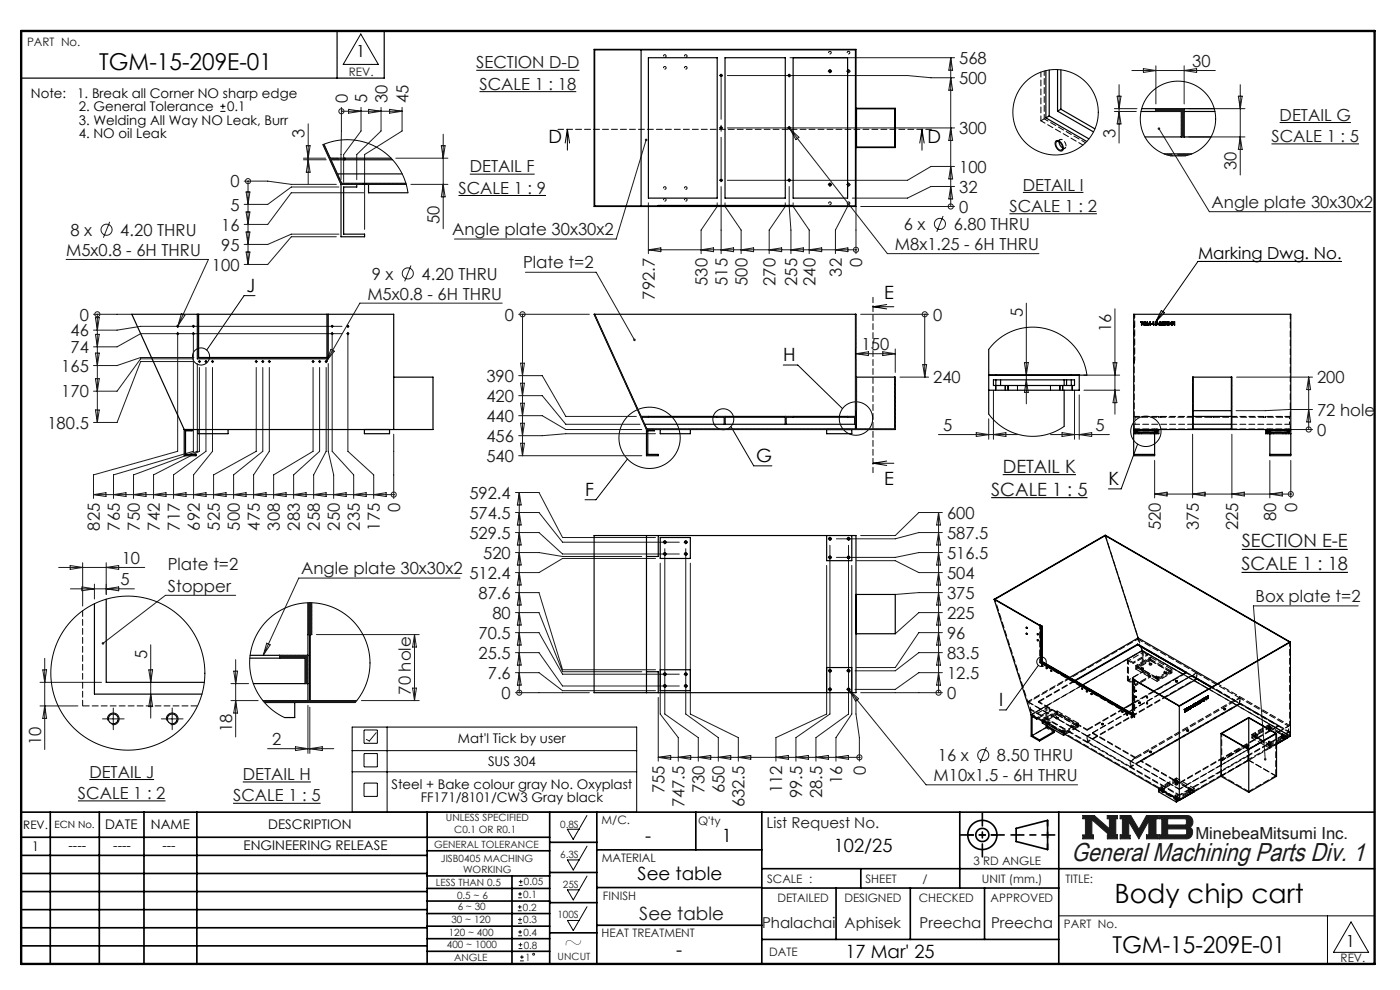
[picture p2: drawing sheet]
<svg xmlns="http://www.w3.org/2000/svg" width="297mm" height="210mm" viewBox="0 0 297 210" stroke-linecap="round" stroke-linejoin="round" font-family="sans-serif">
<defs><g id="words">
<text font-size="5.6" x="236.5" y="191.5">Body chip cart</text>
<text font-size="5.5" fill="#191924" x="227.3" y="182.7">General Machining Parts Div. 1</text>
<g font-size="4.9">
<text x="21.1" y="14.8">TGM-15-209E-01</text>
<text x="119.6" y="201.6">~</text>
<text x="236" y="202.1">TGM-15-209E-01</text>
</g>
<g font-size="3.9">
<text x="116.3" y="30.2">D</text>
<text x="196.7" y="30.2">D</text>
<text x="52.3" y="61.9">J</text>
<text x="187.6" y="63.5">E</text>
<text x="166.2" y="76.6">H</text>
<text x="160.4" y="98">G</text>
<text x="124.1" y="105.2">F</text>
<text x="187.6" y="102.8">E</text>
<text x="235.1" y="102.9">K</text>
<text x="212" y="149.8">I</text>
<text x="136.9" y="178.6">-</text>
<text x="153.1" y="178.6">1</text>
<text x="176.9" y="180.6">102/25</text>
<text x="135.3" y="186.6">See table</text>
<text x="143.5" y="202.9">-</text>
<text x="179.4" y="203.3">17 Mar' 25</text>
</g>
<g font-size="3.9" fill="#191924">
<text x="212.7" y="100.3">DETAIL K</text>
<text x="210.3" y="105.1">SCALE 1 : 5</text>
<text x="263.4" y="116.1">SECTION E-E</text>
<text x="263.4" y="121">SCALE 1 : 18</text>
<text x="135.6" y="195.1">See table</text>
</g>
<g font-size="3.5">
<text x="75.6" y="12.1">1</text>
<text x="254.2" y="54.9">Marking Dwg. No.</text>
<text x="285.5" y="200.9">1</text>
</g>
<g font-size="3.5" fill="#191924">
<text x="101" y="14.5">SECTION D-D</text>
<text x="203.5" y="17.8">500</text>
<text x="203.5" y="13.6">568</text>
<text x="252.9" y="14.2">30</text>
<text x="73.8" y="21.8" transform="rotate(-90 73.8 21.8)">0</text>
<text x="77.9" y="21.8" transform="rotate(-90 77.9 21.8)">5</text>
<text x="82.2" y="21.8" transform="rotate(-90 82.2 21.8)">30</text>
<text x="86.6" y="21.8" transform="rotate(-90 86.6 21.8)">45</text>
<text x="101.7" y="19.1">SCALE 1 : 18</text>
<text x="64.6" y="29.2" transform="rotate(-90 64.6 29.2)">3</text>
<text x="203.5" y="28.5">300</text>
<text x="236.6" y="29.4" transform="rotate(-90 236.6 29.4)">3</text>
<text x="271.5" y="25.6">DETAIL G</text>
<text x="269.7" y="30.1">SCALE 1 : 5</text>
<text x="48.9" y="39.8">0</text>
<text x="97.3" y="41.1">SCALE 1 : 9</text>
<text x="99.7" y="36.6">DETAIL F</text>
<text x="203.5" y="40.9">32</text>
<text x="203.5" y="36.6">100</text>
<text x="217" y="40.4">DETAIL I</text>
<text x="262.3" y="36.1" transform="rotate(-90 262.3 36.1)">30</text>
<text x="48.9" y="44.7">5</text>
<text x="93.3" y="47.6" transform="rotate(-90 93.3 47.6)">50</text>
<text x="203.5" y="45.1">0</text>
<text x="214.1" y="45">SCALE 1 : 2</text>
<text x="257" y="44.1">Angle plate 30x30x2</text>
<text x="15" y="50.1">8 x</text>
<text x="25.5" y="50.1">4.20 THRU</text>
<text x="46.9" y="48.9">16</text>
<text x="46.9" y="53.2">95</text>
<text x="95.9" y="49.9">Angle plate 30x30x2</text>
<text x="189.8" y="53">M8x1.25 - 6H THRU</text>
<text x="191.7" y="48.8">6 x</text>
<text x="202.3" y="48.8">6.80 THRU</text>
<text x="14" y="54.3">M5x0.8 - 6H THRU</text>
<text x="45" y="57.4">100</text>
<text x="78.9" y="59.3">9 x</text>
<text x="89.4" y="59.3">4.20 THRU</text>
<text x="111" y="57">Plate t=2</text>
<text x="178.6" y="58.7" transform="rotate(-90 178.6 58.7)">32</text>
<text x="182.9" y="56.7" transform="rotate(-90 182.9 56.7)">0</text>
<text x="77.9" y="63.5">M5x0.8 - 6H THRU</text>
<text x="138.9" y="63.6" transform="rotate(-90 138.9 63.6)">792.7</text>
<text x="150.1" y="60.6" transform="rotate(-90 150.1 60.6)">530</text>
<text x="154.3" y="60.6" transform="rotate(-90 154.3 60.6)">515</text>
<text x="158.6" y="60.6" transform="rotate(-90 158.6 60.6)">500</text>
<text x="164.5" y="60.6" transform="rotate(-90 164.5 60.6)">270</text>
<text x="169.1" y="60.6" transform="rotate(-90 169.1 60.6)">255</text>
<text x="173" y="60.6" transform="rotate(-90 173 60.6)">240</text>
<text x="15" y="71.4">46</text>
<text x="16.9" y="68">0</text>
<text x="107.1" y="68">0</text>
<text x="198" y="68">0</text>
<text x="217" y="67.2" transform="rotate(-90 217 67.2)">5</text>
<text x="235.8" y="70.4" transform="rotate(-90 235.8 70.4)">16</text>
<text x="15" y="74.9">74</text>
<text x="182.8" y="74.3">150</text>
<text x="13" y="78.9">165</text>
<text x="103.2" y="81">390</text>
<text x="198" y="81.3">240</text>
<text x="279.4" y="81.3">200</text>
<text x="13" y="84.3">170</text>
<text x="103.2" y="89.5">440</text>
<text x="103.2" y="85.3">420</text>
<text x="279.4" y="88.2">72 hole</text>
<text x="10.1" y="91">180.5</text>
<text x="103.2" y="93.8">456</text>
<text x="200.1" y="91.4">5</text>
<text x="232.4" y="91.4">5</text>
<text x="279.4" y="92.4">0</text>
<text x="103.2" y="98">540</text>
<text x="99.6" y="105.8">592.4</text>
<text x="21.2" y="112.6" transform="rotate(-90 21.2 112.6)">825</text>
<text x="25.4" y="112.6" transform="rotate(-90 25.4 112.6)">765</text>
<text x="29.6" y="112.6" transform="rotate(-90 29.6 112.6)">750</text>
<text x="33.9" y="112.6" transform="rotate(-90 33.9 112.6)">742</text>
<text x="38.1" y="112.6" transform="rotate(-90 38.1 112.6)">717</text>
<text x="42.4" y="112.6" transform="rotate(-90 42.4 112.6)">692</text>
<text x="46.6" y="112.6" transform="rotate(-90 46.6 112.6)">525</text>
<text x="50.9" y="112.6" transform="rotate(-90 50.9 112.6)">500</text>
<text x="55.1" y="112.6" transform="rotate(-90 55.1 112.6)">475</text>
<text x="59.4" y="112.6" transform="rotate(-90 59.4 112.6)">308</text>
<text x="63.6" y="112.6" transform="rotate(-90 63.6 112.6)">283</text>
<text x="67.9" y="112.6" transform="rotate(-90 67.9 112.6)">258</text>
<text x="72.1" y="112.6" transform="rotate(-90 72.1 112.6)">250</text>
<text x="76.4" y="112.6" transform="rotate(-90 76.4 112.6)">235</text>
<text x="80.6" y="112.6" transform="rotate(-90 80.6 112.6)">175</text>
<text x="84.9" y="108.7" transform="rotate(-90 84.9 108.7)">0</text>
<text x="99.6" y="110">574.5</text>
<text x="200.9" y="110">600</text>
<text x="246.3" y="112.5" transform="rotate(-90 246.3 112.5)">520</text>
<text x="254.3" y="112.5" transform="rotate(-90 254.3 112.5)">375</text>
<text x="262.7" y="112.5" transform="rotate(-90 262.7 112.5)">225</text>
<text x="270.7" y="110.5" transform="rotate(-90 270.7 110.5)">80</text>
<text x="275.2" y="108.5" transform="rotate(-90 275.2 108.5)">0</text>
<text x="25.8" y="119.6">10</text>
<text x="99.6" y="114.3">529.5</text>
<text x="102.5" y="118.5">520</text>
<text x="200.9" y="118.5">516.5</text>
<text x="200.9" y="114.3">587.5</text>
<text x="25.6" y="124.1">5</text>
<text x="35.6" y="121">Plate t=2</text>
<text x="35.6" y="125.5">Stopper</text>
<text x="63.9" y="121.8">Angle plate 30x30x2</text>
<text x="99.6" y="122.8">512.4</text>
<text x="200.9" y="122.8">504</text>
<text x="101.5" y="127">87.6</text>
<text x="104.5" y="131.3">80</text>
<text x="200.9" y="131.3">225</text>
<text x="200.9" y="127">375</text>
<text x="266.4" y="127.8">Box plate t=2</text>
<text x="101.5" y="135.5">70.5</text>
<text x="200.9" y="135.5">96</text>
<text x="31.2" y="139.7" transform="rotate(-90 31.2 139.7)">5</text>
<text x="101.5" y="139.8">25.5</text>
<text x="200.9" y="139.8">83.5</text>
<text x="87.2" y="147.3" transform="rotate(-90 87.2 147.3)">70 hole</text>
<text x="103.5" y="144">7.6</text>
<text x="106.4" y="148.3">0</text>
<text x="200.9" y="148.3">0</text>
<text x="200.9" y="144">12.5</text>
<text x="49.2" y="155.4" transform="rotate(-90 49.2 155.4)">18</text>
<text x="8.7" y="158" transform="rotate(-90 8.7 158)">10</text>
<text x="57.8" y="158">2</text>
<text x="199" y="161.5">16 x</text>
<text x="211.5" y="161.5">8.50 THRU</text>
<text x="19" y="165">DETAIL J</text>
<text x="51.5" y="165.5">DETAIL H</text>
<text x="178.7" y="166.3" transform="rotate(-90 178.7 166.3)">16</text>
<text x="183.6" y="164.4" transform="rotate(-90 183.6 164.4)">0</text>
<text x="198.1" y="165.7">M10x1.5 - 6H THRU</text>
<text x="16.5" y="169.5">SCALE 1 : 2</text>
<text x="49.4" y="170">SCALE 1 : 5</text>
<text x="141" y="168.3" transform="rotate(-90 141 168.3)">755</text>
<text x="145.2" y="171.2" transform="rotate(-90 145.2 171.2)">747.5</text>
<text x="149.5" y="168.3" transform="rotate(-90 149.5 168.3)">730</text>
<text x="153.7" y="168.3" transform="rotate(-90 153.7 168.3)">650</text>
<text x="158" y="171.2" transform="rotate(-90 158 171.2)">632.5</text>
<text x="165.9" y="168.3" transform="rotate(-90 165.9 168.3)">112</text>
<text x="170.2" y="169.3" transform="rotate(-90 170.2 169.3)">99.5</text>
<text x="174.4" y="169.3" transform="rotate(-90 174.4 169.3)">28.5</text>
<text x="253.6" y="178.1">MinebeaMitsumi Inc.</text>
</g>
<g font-size="3.2" fill="#191924">
<text x="162.6" y="175.5">List Request No.</text>
<text x="161.7" y="196.8">Phalachai</text>
<text x="179.2" y="196.8">Aphisek</text>
<text x="195.1" y="196.8">Preecha</text>
<text x="210.2" y="196.8">Preecha</text>
</g>
<g font-size="2.8">
<text x="6.5" y="20.8">Note:</text>
<text x="16.4" y="20.8">1. Break all Corner NO sharp edge</text>
<text x="16.7" y="23.6">2. General Tolerance</text>
<text x="48.2" y="23.6">0.1</text>
<text x="16.7" y="29.3">4. NO oil Leak</text>
<text x="16.7" y="26.4">3. Welding All Way NO Leak, Burr</text>
<text x="97.2" y="157.5">Mat'l Tick by user</text>
<text x="83" y="167.4">Steel + Bake colour gray No. Oxyplast</text>
<text x="103.5" y="162.5">SUS 304</text>
<text x="89.2" y="170.2">FF171/8101/CW3 Gray black</text>
<text x="22.3" y="175.9">DATE</text>
<text x="32" y="175.9">NAME</text>
<text x="56.9" y="175.9">DESCRIPTION</text>
<text x="6.8" y="180.6">1</text>
<text x="14.5" y="180.3">----</text>
<text x="24" y="180.3">----</text>
<text x="34.5" y="180.3">---</text>
<text x="51.7" y="180.3">ENGINEERING RELEASE</text>
</g>
<g font-size="2.5" fill="#191924">
<text x="5.7" y="9.8">PART No.</text>
<text x="74" y="16">REV.</text>
<text x="127.6" y="174.8">M/C.</text>
<text x="148.1" y="175.1">Q'ty</text>
<text x="127.6" y="182.8">MATERIAL</text>
<text x="206.5" y="183.6">3 RD ANGLE</text>
<text x="127.9" y="191">FINISH</text>
<text x="162.7" y="187.2">SCALE :</text>
<text x="164.9" y="191.4">DETAILED</text>
<text x="179.1" y="191.4">DESIGNED</text>
<text x="183.6" y="187.2">SHEET</text>
<text x="194.9" y="191.4">CHECKED</text>
<text x="195.7" y="187.2">/</text>
<text x="208.3" y="187.2">UNIT (mm.)</text>
<text x="210.2" y="191.4">APPROVED</text>
<text x="226" y="187.2">TITLE:</text>
<text x="225.7" y="196.8">PART No.</text>
<text x="127.6" y="198.9">HEAT TREATMENT</text>
<text x="163.2" y="202.9">DATE</text>
<text x="284.4" y="204.1">REV.</text>
</g>
<text font-size="2.5" x="4.9" y="175.9">REV.</text>
<text font-size="2.1" x="11.6" y="175.6">ECN No.</text>
<g font-size="2.1" fill="#191924">
<text x="92.1" y="179.9">GENERAL TOLERANCE</text>
<text x="94.6" y="174.2">UNLESS SPECIFIED</text>
<text x="96.4" y="176.8">C0.1 OR R0.1</text>
<text x="118.8" y="175.5">0.8S</text>
<text x="93.5" y="182.9">JISB0405 MACHING</text>
<text x="98.2" y="185.3">WORKING</text>
<text x="118.8" y="181.9">6.3S</text>
<text x="92.5" y="187.9">LESS THAN 0.5</text>
<text x="97" y="190.7">0.5 ~ 6</text>
<text x="111" y="190.4">0.1</text>
<text x="111.2" y="187.8">0.05</text>
<text x="119.4" y="188.4">25S</text>
<text x="95.8" y="195.8">30 ~ 120</text>
<text x="97.1" y="193.1">6 ~ 30</text>
<text x="110.9" y="193.2">0.2</text>
<text x="111" y="195.9">0.3</text>
<text x="118.2" y="194.8">100S</text>
<text x="94.8" y="201.1">400 ~ 1000</text>
<text x="95.2" y="198.5">120 ~ 400</text>
<text x="96.3" y="203.9">ANGLE</text>
<text x="111" y="198.5">0.4</text>
<text x="111.1" y="201.2">0.8</text>
<text x="111.4" y="203.8">1</text>
<text x="118.3" y="203.7">UNCUT</text>
</g>
</g></defs>
<g fill="none" stroke="#000" stroke-width=".35">
<path d="M4.5 172.3h287.1M4.5 177.6h112.1M10.7 172.3v32.2M21.1 172.3v32.2M30.5 172.3v32.2M41.8 172.3v32.2M90.6 172.3v32.2M116.6 172.3v32.2M116.6 178.7h10M126.6 172.3v32.2M147.6 172.3v8M161.6 172.3v32.2"/>
<path d="M203.6 172.3v16.1M215.6 175.7l6.6-1.7v6.2l-6.6-1.7zM224.6 172.3v32.2M4.5 185.3h86.1M4.5 181.4h86.1M4.5 189.1h86.1M4.5 193h86.1M4.5 196.8h86.1M90.6 199.1h26M90.6 193.8h26M90.6 188.5h26M90.6 191.1h26"/>
<path d="M90.6 180.5h26M90.6 185.8h26M90.6 196.5h26M108.6 185.8v18.5M116.6 185.1h10M116.6 191.5h10M116.6 197.9h10M126.6 196.3h35M126.6 188.3h35M126.6 180.3h35M161.6 184.3h130M161.6 199.3h63"/>
<path d="M161.6 188.4h63M177.4 188.4v10.9M182.6 184.3v4.1M193.1 188.4v10.9M208.9 188.4v10.9M4.5 200.6h86.1M90.6 201.8h26"/>
<circle cx="208.4" cy="177.1" r="3.1"/>
<circle cx="208.4" cy="177.1" r="1.39"/>
</g>
<path d="M229.7 173h2.4l3.3 2.8v-2.1h-.5v-.7h2.2v.7h-.4v3.4h.4v.8h-2.2v-.8h.4l-3.7-3.2v3.2h.4v.8h-2.3v-.8h.6v-3.4h-.6zM237.6 173h2.3l1.7 2.9 1.6-2.9h2.5v.7h-.5v3.4h.5v.8h-2.5v-.8h.5v-3l-2.1 3.8-2.1-3.6v2.9h.3v.7h-2.2v-.8h.5v-3.4h-.5zM245.9 173h6a1.34 1.34 0 0 1 1.1 1 1.34 1.34 0 0 1-.6 1.5 1.33 1.33 0 0 1 .5 1.4 1.33 1.33 0 0 1-1.2 1h-5.8v-.8h.6v-3.4h-.6zM247.7 173.7h3.8l.2 .2v.8l-.3 .3h-3.7zM247.7 175.8h3.8l.2 .3v.7l-.3 .3h-3.7z" fill="none" stroke="#191924" stroke-width=".21"/>
<path d="M76.5 7.2l3.8 6.5h-7.5zM124.5 173l-2.9 5-1.2-2.1h2.4M124.5 179.5l-2.9 5.1-1.2-2.2h2.4M124.5 185.8l-2.9 5.1-1.2-2.1h2.4M124.5 192.3l-2.9 5.1-1.2-2.1h2.4M224.6 194.3h67M281.6 194.3v10.2M286.6 195.6l3.7 6.4h-7.4z" fill="none" stroke="#000" stroke-width=".21"/>
<path d="M4.5 6.6h287.1" fill="none" stroke="#000" stroke-width=".21" stroke-dasharray="6.3 1.3 1.3 1.3" stroke-dashoffset="1.9"/>
<path d="M71.5 6.6v10M81.5 6.6v10h-77" fill="none" stroke="#000" stroke-width=".25"/>
<path d="M205.3 177.1h6.2M222.2 174v6.2" fill="none" stroke="#000" stroke-width=".35" stroke-dasharray="15.2 1.3 1.3 1.3" stroke-dashoffset="14.1"/>
<path d="M203.8 177.1h9.2M208.4 172.5v9.2M214.5 177.1h9.3" fill="none" stroke="#000" stroke-width=".35" stroke-dasharray="15.2 1.3 1.3 1.3" stroke-dashoffset="12.5"/>
<path d="M4.5 6.6h287.1v197.9h-287.1z" fill="none" stroke="#000" stroke-width=".5"/>
<path d="M229.7 173v.7h.6v3.4h-.6v.8h2.3v-.8h-.4v-3.2l3.7 3.2h-.4v.8h2.2v-.8h-.4v-3.4h.4v-.7h-2.2v.7h.5v2.1l-3.3-2.8zM237.6 173v.7h.5v3.4h-.5v.8h2.2v-.7h-.3v-2.9l2.1 3.6 2.1-3.8v3h-.5v.8h2.5v-.8h-.5v-3.4h.5v-.7h-2.5l-1.6 2.9-1.7-2.9zM247.7 175.8h3.8l.2 .3v.7l-.3 .3h-3.7zM245.9 173v.7h.6v3.4h-.6v.8h6.3l.5-.5 .3-.8-.1-.7-.5-.4a1.34 1.34 0 0 0 .6-1.5 1.34 1.34 0 0 0-1.1-1zM247.7 173.7h3.7l.3 .2v.9l-.3 .2h-3.7z" fill-rule="evenodd" fill="#191924"/>
<g fill="none" stroke="#191924" stroke-width=".21">
<path d="M152.8 16h.3M153 15.9v.3M154.3 16h38.2l5 .5h5M167.4 15.9v.3M167.6 12.2h34.9M175.9 15.1h.3M176.1 15v.2M179.9 15.1h.2M180 15v.2M201.7 12.2v31.6M201.7 16.5l.4 2.6h-.8zM201.7 12.2l.4 2.7h-.8z"/>
<path d="M237.4 18v12.3M240.1 15h17.7M242.6 14.6l2.6 .4-2.6 .4zM245.2 14v8M251.2 14v8M251.2 15l2.7-.4v.8zM263.1 18v19.1M51.8 38.4h5l5 .7h9.5M52.6 38.4h.1M52.6 38.4v17.7M64.4 33.9h4.8M64.4 33.6h4.7"/>
<path d="M65 30.9h.8l-.4 2.7zM65.4 26.3v12.7M65.4 33.9l.4 2.6h-.8zM71.9 39.7h-10.1l-5 3.7h-5M72.4 23.6h.1M72.4 22.8l-.1 15.3M72.4 23.6h12.9M73.9 23.2l2.7 .4-2.7 .4zM76.6 22.8v5l-3.7 5v5.9M78.2 23.2l2.6 .4-2.6 .4zM80.8 22.8v5l-5.1 5v5.3M82.7 23.2l2.6 .4-2.6 .4z"/>
<path d="M84 33.6h11M85.3 22.8v5l-8 5v15.9M87.2 39.1h7.8M93.6 30.9h.8l-.4 2.7zM94 28.5v20M94 39.1l.4 2.7h-.8zM137.1 29.7l-6.4 21h-34.3M152.8 38.2h.3M152.8 27.1h.3M153 27v.3M153 38.1v.3M153 39.6v14.2"/>
<path d="M154.3 27.1h48.2M167.3 27l21 26.8h32.1M167.4 39.6v4.2l.4 5v5M167.4 27v.3M167.4 38.1v.3M167.5 27.3l2 1.8-.7 .5zM175.9 39.2h.3M176.1 39v.3M179.9 39.2h.2M180 39v.3M201.7 39.6l.4 2.6h-.8zM201.7 35.3l.4 2.7h-.8z"/>
<path d="M201.7 27.1l.4 2.7h-.8zM202.5 39.6h-5l-5 2.4h-11.7M202.5 35.3h-5l-5 2.9h-38.2M236.4 23.6h4.7M236.4 23h4.8M237 20.4h.8l-.4 2.6zM237.4 23.6l.4 2.7h-.8zM245.9 27.3l10.7 17.6h34.2M252.2 23h11.9M252.2 29h11.9M262.7 20.4h.8l-.4 2.6zM263.1 29l.4 2.7h-.8z"/>
<path d="M14 55h30.2l-6.5 14.1M23.3 47.1l-1.4 3.3M52.2 40.7h.8l-.4 2.7zM52.2 45h.8l-.4 2.6zM52.2 49.2h.8l-.4 2.6zM52.2 53.4h.8l-.4 2.7zM71.3 50.2h-9.5l-5 5.9h-5M71.9 49.7h-10.1l-5 2.1h-5M77.2 40.9h-15.4l-5 6.7h-5M87.2 56.3l-1.4 3.4M111.5 57.8h15l8.1 14.3M137.5 53h44.1"/>
<path d="M137.5 43v10.8M137.5 53l2.7-.4v.8zM148.7 53l2.7-.4v.8zM152.1 43v.8l-3.4 5v5M153 53l2.6-.4v.8zM153.8 43v.8l3.4 5v5M157.2 53l2.7-.4v.8zM163.2 53l2.6-.4v.8zM166.6 43v.8l-3.4 5v5M167.8 53l2.6-.4v.8zM168.3 43v.8l3.4 5v5M171.7 53l2.6-.4v.8z"/>
<path d="M177.2 53l2.7-.4v.8zM179.8 43v.8l-2.6 5v5M181.6 53h.1M181.6 43.8v10M182.6 43.8h19.9M200.1 45.8l-1.4 3.4M201.7 43.8h.1M19.8 66.7h8.2M20.2 70.9h.9l-.5 2.7zM20.2 67.4h.9l-.5 2.6zM20.2 74.9h.9l-.5 2.6zM20.6 66.7h.1"/>
<path d="M20.6 66.7v22.9M37.7 70.5v25.2l-17.9 5v5M37.7 69.1v.3M37.7 69.1l-.1 .2M38.5 66.5l.7 .4-1.5 2.2zM40.9 76.1h-11.1l-5 6.9h-5M41 69.1v.3M41 70.5v25.2l-16.9 5v5M41 76.7h-11.2l-5 12.9h-5M41.1 75.8h-11.3l-5 1.7h-5M41.9 77.1v18.6l-13.6 5v5M42.2 76.7h.2"/>
<path d="M42.3 77.9v17.8l-9.7 5v5M42.3 76.6v.2M43.6 76.7h.2M43.7 77.9v17.8l-6.9 5v5M43.7 76.6v.2M44.9 76.7h.3M45.1 77.9v17.8l-4 5v5M45.1 76.6v.2M54.2 76.7h.3M54.4 77.9v17.8l-9.1 5v5M54.4 76.6v.2M55.6 76.7h.3"/>
<path d="M55.7 77.9v17.8l-6.1 5v5M55.7 76.6v.2M57 76.7h.3M57.1 77.9v17.8l-3.3 5v5M57.1 76.6v.2M66.3 76.7h.3M66.4 76.6v.2M66.4 77.9v17.8l-8.4 5v5M67.7 76.7h.2M67.8 76.6v.2M67.8 77.9v17.8l-5.5 5v5M69.1 76.7h.2"/>
<path d="M69.2 76.6v.2M69.2 77.9v17.8l-2.7 5v5M69.6 77.1v18.6l1.2 5v5M70.2 74.1l.7 .4-1.7 2.1zM70.5 69.1v.3M70.5 70.5v25.2l4.5 5v5M72.5 70.8h-42.7l-5 2.8h-5M72.5 69.2h-42.7l-5 .8h-5M73.7 70.8h.2M73.7 69.2h.2M73.8 69.1v.3M73.8 70.5v25.2l5.5 5v5"/>
<path d="M106.5 64.3h-30.2l-7.2 12.5M110 66.7h15M110 79.7h5l5 8.6h15M110.4 77h.9l-.5 2.7zM110.8 66.7h.1M110.8 66.7v30M181.6 75h8.3M181.6 75l2.6-.4v.8zM182.6 66.7h14.4M187.3 74.6l2.6 .4-2.6 .4zM189.9 74v5M190.9 80h6.1"/>
<path d="M195.8 77.4h.8l-.4 2.6zM196.2 66.7h.1M196.2 66.7v13.3M217.3 76.9h.8l-.4 2.7zM217.7 64.3v21.4M230 79.6h7.5M236.1 76.9h.8l-.4 2.7zM236.5 65.5v22.4M262.3 80h16.1M277.6 80v11.1M277.6 80l.4 2.6h-.8zM20.2 80.3h.9l-.5 2.7z"/>
<path d="M20.2 87h.9l-.5 2.6zM83.5 92.1v13.6M110 88.2h5l5 2.9h16.1M110 96.7h26.1M110 83.9h5l5 6.1h15.8M110.4 85.5h.9l-.5 2.7zM110.4 89.8h.9l-.5 2.6zM110.4 94h.9l-.5 2.7zM110.4 81.3h.9l-.5 2.6zM139.1 92h-19.1l-5 .4h-5M199.1 92.2h16.7M207.1 91.8l2.7 .4-2.7 .4z"/>
<path d="M209.8 88.8v4.4M210.8 82.8v10.4M210.8 92.2l2.6-.4v.8zM217.7 80.6l.4 2.6h-.8zM222.9 92.2h12.5M225.3 91.8l2.7 .4-2.7 .4zM228 82.8v10.4M229 83.8v9.4M229 92.2l2.6-.4v.8zM230 82.8h7.5M236.5 82.8l.4 2.6h-.8zM244.9 97.7v7.9"/>
<path d="M253 92.1v13.5M261.3 92.1v13.5M269.4 97.7v7.9M273.8 97.7v7.9M273.8 91.1h4.6M273.8 91.1h.1M277.6 86.9l.4 2.6h-.8zM277.6 91.1h.1M278.4 86.9l-16.2 .2M14.9 120l2.6 .4-2.6 .4zM17.5 119.4v9.2M19.8 104.9h63.7"/>
<path d="M19.8 104.9l2.7-.4v.8zM22.5 119.4v6.7M24.1 104.9l2.6-.4v.8zM28.3 104.9l2.7-.4v.8zM32.6 104.9l2.6-.4v.8zM36.8 104.9l2.7-.4v.8zM41.1 104.9l2.6-.4v.8zM45.3 104.9l2.7-.4v.8zM49.6 104.9l2.6-.4v.8zM53.8 104.9l2.6-.4v.8zM58 104.9l2.7-.4v.8zM62.3 104.9l2.6-.4v.8z"/>
<path d="M66.5 104.9l2.7-.4v.8zM70.8 104.9l2.6-.4v.8zM75 104.9l2.7-.4v.8zM79.3 104.9l2.6-.4v.8zM83.5 104.9h.1M109.3 117.2h5l5 .8h16.8M109.3 113h5l5 4.5h24.8M109.3 108.7h5l5 6.3h24.8M109.3 104.5h5l5 9.5h19.8M110.2 117.2l.4 2.7h-.9zM110.2 113l.4 2.6h-.9zM110.2 108.7l.4 2.7h-.9z"/>
<path d="M110.2 104.5v42.4M110.2 104.5l.4 2.6h-.9zM139.1 118.5h-19.8l-5 3h-5M140.1 119.5v32l3.8 5v5M141 116.4v35.1l7.1 5v5M141 114.9v.3M145.3 117.5h.3M145.3 115h.3M145.5 114.9v.3M145.5 116.4v35.1l6.9 5v5M146.5 119.5v32l10.1 5v5M175.4 119.9v31.6l-10.8 5v5"/>
<path d="M175.9 118.2h.3M175.9 114.3h.3M176.1 114.2v.2M176.1 115.7v35.8l-7.2 5v5M180 114.2v.2M180 115.7v35.8l-6.9 5v5M180.7 119.9v31.6l-3.4 5v5M181.7 118.9h8.2l5 2.6h5M199.1 108.7v38.2M199.1 117.2l.4 2.7h-.8zM199.1 113l.4 2.6h-.8zM199.1 108.7l.4 2.7h-.8z"/>
<path d="M199.9 117.2h-5l-5 1h-12.5M199.9 113h-5l-5 1.3h-12.5M199.9 108.7h-5l-5 4.9h-7.3M244.9 104.8h28.9M244.9 104.8l2.7-.4v.8zM253 104.8l2.6-.4v.8zM261.3 104.8l2.7-.4v.8zM269.4 104.8l2.6-.4v.8zM273.8 104.8h.1M9.5 139.7v19.3M12.4 120.4h18.3M14.9 124.9h13.6"/>
<path d="M17.4 124.5l2.6 .4-2.6 .4zM20 123.9v3.2M22.5 124.9l2.7-.4v.8zM22.5 120.4l2.7-.4v.8zM32 136.8v15.5M50 139.9v16.4M50 126.3h-14.9l-13.3 10.2M56.6 136.4l.7 .4-1.5 2.2zM67.1 134.6h21.8M87.9 134.6v14M87.9 134.6l.4 2.7h-.8zM97.6 122.6h-34.2l-7.6 16.4"/>
<path d="M109.3 138.4h5l5 7.1h24.8M109.3 134.2h5l5 8.8h24.8M109.3 129.9h5l5 12.6h16.8M109.3 125.7h5l5 16.4h19.8M110.2 138.4l.4 2.7h-.9zM110.2 134.2l.4 2.6h-.9zM110.2 129.9l.4 2.7h-.9zM110.2 125.7l.4 2.6h-.9zM110.2 121.5l.4 2.6h-.9zM199.1 138.4l.4 2.7h-.8zM199.1 134.2l.4 2.6h-.8zM199.1 129.9l.4 2.7h-.8z"/>
<path d="M199.1 125.7l.4 2.6h-.8zM199.1 121.5l.4 2.6h-.8zM199.9 138.4h-5l-5 3.9h-8.5M199.9 134.2h-5l-5 7.4h-8.2M199.9 129.9h-5l-5 4.5M199.9 125.7h-5l-5 .4M288.1 128.5h-22.2l2.5 32.6M8.5 144.7h13M8.5 149.7h8M9.1 142.1h.8l-.4 2.6zM9.5 149.7l.4 2.7h-.8zM22.8 152.5h2.5"/>
<path d="M24 151.2v2.5M31.6 142.1h.8l-.4 2.6zM32 147.2l.4 2.7h-.8zM35.3 152.5h2.5M36.5 151.2v2.5M49 148.6h5.8M49 145h3.7M49.6 142.4h.8l-.4 2.6zM50 148.6l.4 2.7h-.8zM56.8 158.8h14M62.7 158.4l2.6 .4-2.6 .4zM65.3 149.6v10.2"/>
<path d="M65.7 150v9.8M65.7 158.8l2.7-.4v.8zM76.7 148.6h12.2M79.8 155.4l-1.5 1.8-.6-.4M87.5 146h.8l-.4 2.6zM109.3 146.9h15.7M109.3 142.7h5l5 3.8h19.8M110.2 146.9h.1M110.2 142.7l.4 2.6h-.9zM139.6 147.9v13.6M145.3 145.5h.3M145.3 143h.3"/>
<path d="M175.9 146.2h.3M175.9 142.3h.3M179.9 146.1l16.6 20.4h32.1M179.9 146.2h.2M179.9 142.3h.2M180.2 146.4l1.9 1.8-.6 .5zM181.6 147.9v3.6l.7 5v5M182.6 146.9h17.3M199.1 146.9h.1M199.1 142.7l.4 2.6h-.8zM199.9 142.7h-5l-5 3.5h-8.5M209.3 158.5l-1.4 3.4"/>
<path d="M139.6 160.6h42.7M139.6 160.6l2.7-.4v.9zM143.9 160.6l2.6-.4v.9zM148.1 160.6l2.7-.4v.9zM152.4 160.6l2.6-.4v.9zM156.6 160.6l2.7-.4v.9zM164.6 160.6l2.7-.4v.9zM168.9 160.6l2.6-.4v.9zM173.1 160.6l2.6-.4v.9zM177.3 160.6l2.7-.4v.9zM182.3 160.7h.1M109.9 193.2h.8"/>
<path d="M109.9 192.4h.8M109.9 195.9h.8M109.9 195h.8M109.9 190.4h.8M109.9 189.6h.8M109.9 198.5h.8M109.9 197.7h.8M110.1 187.8h.8M110.1 187h.8M110.3 192v.8M110.3 194.6v.9M110.3 189.2v.8"/>
<path d="M110.3 197.3v.8M110.4 200v.8M110.5 186.6v.8M110 201.2h.8M110 200.4h.8M110.3 203.8h.8M110.3 203h.8M110.7 202.6v.8"/>
<circle cx="52.6" cy="38.4" r=".54"/>
<circle cx="72.4" cy="23.6" r=".54"/>
<circle cx="22.6" cy="48.7" r="1.18"/>
<circle cx="86.5" cy="58" r="1.18"/>
<circle cx="181.6" cy="53" r=".54"/>
<circle cx="199.4" cy="47.5" r="1.18"/>
<circle cx="201.7" cy="43.8" r=".54"/>
<circle cx="20.6" cy="66.7" r=".54"/>
<circle cx="110.8" cy="66.7" r=".54"/>
<circle cx="196.2" cy="66.7" r=".54"/>
<circle cx="277.6" cy="91.1" r=".54"/>
<circle cx="83.5" cy="104.9" r=".54"/>
<circle cx="273.8" cy="104.8" r=".54"/>
<circle cx="110.2" cy="146.9" r=".54"/>
<circle cx="199.1" cy="146.9" r=".54"/>
<circle cx="182.3" cy="160.7" r=".54"/>
<circle cx="208.6" cy="160.2" r="1.18"/>
<circle cx="113.2" cy="202.4" r=".2"/>
</g>
<g fill="none" stroke="#000" stroke-width=".21">
<path d="M101 14.9h21.9M101.7 19.4h20.5M140.8 12a.28 .28 0 0 1 .2-.4 .28 .28 0 0 1 .3 .3 .28 .28 0 0 1-.3 .3M140.8 14.5a.28 .28 0 0 1 .2-.4 .28 .28 0 0 1 .3 .3 .28 .28 0 0 1-.3 .3M145.2 14.5a.28 .28 0 0 1 .3-.4 .28 .28 0 0 1 .3 .3 .28 .28 0 0 1-.4 .3M145.2 12a.28 .28 0 0 1 .3-.4 .28 .28 0 0 1 .3 .3 .28 .28 0 0 1-.4 .3M152.8 16.1a.22 .22 0 0 1 .2-.3 .22 .22 0 0 1 .2 .2 .22 .22 0 0 1-.3 .2M167.2 16.1a.22 .22 0 0 1 .2-.3 .22 .22 0 0 1 .2 .2 .22 .22 0 0 1-.2 .2M175.8 11.2a.28 .28 0 0 1 .2-.3 .28 .28 0 0 1 .3 .3 .28 .28 0 0 1-.3 .2M175.8 15.2a.28 .28 0 0 1 .2-.4 .28 .28 0 0 1 .3 .3 .28 .28 0 0 1-.3 .3M179.7 11.2a.28 .28 0 0 1 .3-.3 .28 .28 0 0 1 .3 .3 .28 .28 0 0 1-.4 .2M179.7 15.2a.28 .28 0 0 1 .3-.4 .28 .28 0 0 1 .3 .3 .28 .28 0 0 1-.4 .3"/>
<path d="M46.7 23.6h1.1M46.7 22.6h1.1M47.3 22v1.1M99.7 36.9h13.7M120.4 27.4v4.5M120.4 27.4l.4 2.9M120.4 27.4l-.5 2.9M140.8 40a.28 .28 0 0 1 .2-.4 .28 .28 0 0 1 .3 .3 .28 .28 0 0 1-.3 .3M145.2 40a.28 .28 0 0 1 .3-.4 .28 .28 0 0 1 .3 .3 .28 .28 0 0 1-.4 .3M152.8 27.2a.22 .22 0 0 1 .2-.3 .22 .22 0 0 1 .2 .3 .22 .22 0 0 1-.3 .1M152.8 38.3a.22 .22 0 0 1 .2-.3 .22 .22 0 0 1 .2 .3 .22 .22 0 0 1-.3 .2M167.2 38.3a.22 .22 0 0 1 .2-.3 .22 .22 0 0 1 .2 .3 .22 .22 0 0 1-.2 .2"/>
<path d="M167.2 27.2a.22 .22 0 0 1 .2-.3 .22 .22 0 0 1 .2 .3 .22 .22 0 0 1-.2 .1M175.8 39.2a.28 .28 0 0 1 .2-.3 .28 .28 0 0 1 .3 .3 .28 .28 0 0 1-.3 .2M179.7 39.2a.28 .28 0 0 1 .3-.3 .28 .28 0 0 1 .3 .3 .28 .28 0 0 1-.4 .2M195.6 27.4v4.5M195.6 27.4l.5 2.9M195.6 27.4l-.5 2.9M224 29.9a1.21 1.21 0 0 1 1.6 1.2 .66 .66 0 0 1-.4 1 .66 .66 0 0 1-.9-.5l-.4-.9zM269.7 30.5h18.6M271.5 26h15.1M97.3 41.5h18.5M140.8 42.5a.28 .28 0 0 1 .2-.4 .28 .28 0 0 1 .3 .3 .28 .28 0 0 1-.3 .3M145.2 42.5a.28 .28 0 0 1 .3-.4 .28 .28 0 0 1 .3 .3 .28 .28 0 0 1-.4 .3"/>
<path d="M175.8 43.2a.28 .28 0 0 1 .2-.4 .28 .28 0 0 1 .3 .3 .28 .28 0 0 1-.3 .3M179.7 43.2a.28 .28 0 0 1 .3-.4 .28 .28 0 0 1 .3 .3 .28 .28 0 0 1-.4 .3M214.1 45.3h18.6M217 40.8h12.8M284.6 55.5h-30.5l-8.9 12.8M37.6 70.8l.2-.1v.1l-.1 .1M37.6 69.3l.2-.2v.2l-.1 .1M40.9 69.3l.2-.2 .1 .2-.2 .1M40.9 70.8l.2-.1 .1 .1-.2 .1M42.2 76.7l.2-.1v.1l-.1 .1M43.6 76.7l.2-.1v.1l-.1 .1M44.9 76.7l.3-.1v.1l-.2 .1"/>
<path d="M54.1 62.7h-2.3l-7.9 11.6M54.2 76.7l.2-.1 .1 .1-.2 .1M55.6 76.7l.2-.1 .1 .1-.2 .1M57 76.7l.2-.1 .1 .1-.2 .1M66.3 76.7l.2-.1v.2h-.1M67.7 76.7l.2-.1v.2h-.1M69.1 76.7v-.1h.2l-.1 .2M70.3 70.8l.1-.2 .2 .1-.2 .2M70.3 69.3l.1-.2h.2l-.2 .3M73.7 69.3l.2-.2v.2l-.1 .1M73.7 70.8l.2-.1v.1l-.1 .1M166.2 77.4h3l9.5 9.3"/>
<path d="M185.2 65.1h4.4M185.2 65.1l2.9 .4M188.1 64.6l-2.9 .5M240.5 69.1h.1M240.5 69.4h.1M240.5 70.6h.1M240.5 70.9h.1M240.5 76.6h.1M240.5 76.8h.1M246.4 65.9l.6 .4-1.8 2zM133.1 97.4l-6.7 8.6h-2.3M155.1 90.5l4.8 8.3h3.9"/>
<path d="M185.2 98.3h4.4M185.2 98.3l2.9 .4M188.1 97.8l-2.9 .5M211.3 81.8v1M213.3 81.8v1M213.9 81.8v1M215.9 81.8v1M222.9 81.8v1M224.9 81.8v1M225.5 81.8v1M227.5 81.8v1M240.9 91.7v.3"/>
<path d="M241.3 94.2l-3.4 9.5h-2.8M241.5 91.7v.3M241.6 91.7v.3M242.2 91.7v.3M244.1 91.7v.3M244.7 91.7v.3M244.9 91.7v.3M245.4 91.7v.3M245.8 88.3v.2M246.3 88.3v.2M256.9 88.3v.2M257.4 88.3v.2"/>
<path d="M268.1 88.3v.2M268.5 88.3v.2M268.9 91.7v.3M269.5 91.7v.3M269.6 91.7v.3M270.2 91.7v.3M272.1 91.7v.3M272.7 91.7v.3M272.9 91.7v.3M273.4 91.7v.3M140.8 117.6a.28 .28 0 0 1 .2-.4 .28 .28 0 0 1 .3 .3 .28 .28 0 0 1-.3 .3M140.8 115.1a.28 .28 0 0 1 .2-.4 .28 .28 0 0 1 .3 .3 .28 .28 0 0 1-.3 .3"/>
<path d="M145.2 115.1a.28 .28 0 0 1 .3-.4 .28 .28 0 0 1 .3 .3 .28 .28 0 0 1-.4 .3M145.2 117.6a.28 .28 0 0 1 .3-.4 .28 .28 0 0 1 .3 .3 .28 .28 0 0 1-.4 .3M175.8 118.3a.28 .28 0 0 1 .2-.3 .28 .28 0 0 1 .3 .3 .28 .28 0 0 1-.3 .2M175.8 114.4a.28 .28 0 0 1 .2-.4 .28 .28 0 0 1 .3 .3 .28 .28 0 0 1-.3 .3M179.7 114.4a.28 .28 0 0 1 .3-.4 .28 .28 0 0 1 .3 .3 .28 .28 0 0 1-.4 .3M179.7 118.3a.28 .28 0 0 1 .3-.3 .28 .28 0 0 1 .3 .3 .28 .28 0 0 1-.4 .2M22.8 152.8a1.25 1.25 0 0 1 1.1-1.6 1.25 1.25 0 0 1 1.4 1.4 1.25 1.25 0 0 1-1.6 1.1M35.3 152.8a1.25 1.25 0 0 1 1.1-1.6 1.25 1.25 0 0 1 1.4 1.4 1.25 1.25 0 0 1-1.6 1.1M74.7 154.2h60.4v18.1h-60.4zM74.7 159.2h60.4M77.2 154.8h2.9v2.9h-2.9zM77.2 159.8h2.9v2.9h-2.9z"/>
<path d="M82.1 154.2v18.1M140.8 145.6a.28 .28 0 0 1 .2-.4 .28 .28 0 0 1 .3 .3 .28 .28 0 0 1-.3 .3M140.8 143.1a.28 .28 0 0 1 .2-.4 .28 .28 0 0 1 .3 .3 .28 .28 0 0 1-.3 .3M145.2 143.1a.28 .28 0 0 1 .3-.4 .28 .28 0 0 1 .3 .3 .28 .28 0 0 1-.4 .3M145.2 145.6a.28 .28 0 0 1 .3-.4 .28 .28 0 0 1 .3 .3 .28 .28 0 0 1-.4 .3M175.8 146.3a.28 .28 0 0 1 .2-.3 .28 .28 0 0 1 .3 .3 .28 .28 0 0 1-.3 .2M175.8 142.4a.28 .28 0 0 1 .2-.4 .28 .28 0 0 1 .3 .3 .28 .28 0 0 1-.3 .3M179.7 146.3a.28 .28 0 0 1 .3-.3 .28 .28 0 0 1 .3 .3 .28 .28 0 0 1-.4 .2M179.7 142.4a.28 .28 0 0 1 .3-.4 .28 .28 0 0 1 .3 .3 .28 .28 0 0 1-.4 .3M220.3 141.1l-6.9 9.5h-1.4M222.3 153.3v-.1a.24 .24 0 0 1 .4 0 .24 .24 0 0 1 0 .3 .24 .24 0 0 1-.3 0zM224.1 152.2a.24 .24 0 0 1 .4-.1 .24 .24 0 0 1 0 .4 .24 .24 0 0 1-.4 0z"/>
<path d="M225.4 155.1l.1-.1a.24 .24 0 0 1 .3 0 .24 .24 0 0 1 .1 .3 .24 .24 0 0 1-.4 0zM227.2 154.1v-.1a.24 .24 0 0 1 .4 0 .24 .24 0 0 1 0 .3 .24 .24 0 0 1-.3 0zM242.1 141.8a.24 .24 0 0 1 .4-.1 .24 .24 0 0 1 0 .4 .24 .24 0 0 1-.3 0zM243.9 140.8a.24 .24 0 0 1 .4-.1 .24 .24 0 0 1 0 .4 .24 .24 0 0 1-.4-.1zM245.2 143.6h.1a.24 .24 0 0 1 .3-.1 .24 .24 0 0 1 .1 .4 .24 .24 0 0 1-.4 0zM247 142.6a.24 .24 0 0 1 .4-.1 .24 .24 0 0 1 0 .4 .24 .24 0 0 1-.3 0zM266.3 156.4h.1a.24 .24 0 0 1 .3-.1 .24 .24 0 0 1 .1 .4 .24 .24 0 0 1-.4 0zM269.1 154.8h.1a.24 .24 0 0 1 .3-.1 .24 .24 0 0 1 .1 .4 .24 .24 0 0 1-.4-.1zM269.1 158h.1a.24 .24 0 0 1 .3-.1 .24 .24 0 0 1 .1 .4 .24 .24 0 0 1-.4 0zM271.9 156.4h.1a.24 .24 0 0 1 .3-.1 .24 .24 0 0 1 0 .4 .24 .24 0 0 1-.3 0zM16.5 169.9h18.6M19 165.4h13.7"/>
<path d="M49.4 170.4h18.6M51.5 165.9h14.5M74.7 163.7h60.4M77.2 166.1h2.9v2.8h-2.9zM246.5 167.9l.1-.1a.24 .24 0 0 1 .3 0 .24 .24 0 0 1 .1 .3 .24 .24 0 0 1-.4 0zM249.3 166.2h.1a.24 .24 0 0 1 .3-.1 .24 .24 0 0 1 .1 .4 .24 .24 0 0 1-.4 0zM249.3 169.5l.1-.1a.24 .24 0 0 1 .3 0 .24 .24 0 0 1 .1 .3 .24 .24 0 0 1-.4 0zM252.1 167.9l.1-.1a.24 .24 0 0 1 .3 0 .24 .24 0 0 1 0 .3 .24 .24 0 0 1-.3 0z"/>
<circle cx="42.6" cy="75.6" r="1.82"/>
<circle cx="137.8" cy="92.9" r="6.5"/>
<circle cx="153.4" cy="88.9" r="2.22"/>
<circle cx="181.6" cy="88.8" r="3.5"/>
<circle cx="243.1" cy="91.5" r="3.2"/>
<circle cx="217.8" cy="134.4" r=".12"/>
<circle cx="217.8" cy="133.2" r=".12"/>
<circle cx="220.1" cy="135.8" r=".12"/>
<circle cx="220.1" cy="134.5" r=".12"/>
<circle cx="220.9" cy="140.4" r="1.01"/>
<circle cx="221" cy="141.1" r=".12"/>
<circle cx="222" cy="141.7" r=".12"/>
<circle cx="223" cy="142.3" r=".12"/>
<circle cx="229.6" cy="146.1" r=".12"/>
<circle cx="230.6" cy="146.6" r=".12"/>
<circle cx="231.5" cy="147.2" r=".12"/>
<circle cx="233.9" cy="153.5" r=".18"/>
<circle cx="238.1" cy="151" r=".12"/>
<circle cx="239.1" cy="151.5" r=".12"/>
<circle cx="240.1" cy="152.1" r=".12"/>
<circle cx="241" cy="146.5" r=".12"/>
<circle cx="241" cy="147.8" r=".12"/>
<circle cx="241.8" cy="149" r=".18"/>
<circle cx="243.3" cy="149.2" r=".12"/>
<circle cx="243.3" cy="147.9" r=".12"/>
<circle cx="244.1" cy="159.4" r=".18"/>
<circle cx="249.6" cy="144.4" r=".18"/>
<circle cx="252" cy="154.9" r=".18"/>
<circle cx="259.8" cy="150.3" r=".18"/>
</g>
<path d="M210.3 105.6h20.4M212.7 100.7h15.6M263.4 116.5h22.5M263.4 121.4h22.6" fill="none" stroke="#000" stroke-width=".24"/>
<path d="M197.6 27.4h-79.2M185.2 63.1v37.2" fill="none" stroke="#000" stroke-width=".21" stroke-dasharray="1.3 .6" stroke-dashoffset=".1"/>
<g fill="none" stroke="#191924" stroke-width=".21" stroke-dasharray="15.2 1.3 1.3 1.3">
<path d="M152.7 16h.1M153 15.7h.1M153 16.3v.1M153.3 16h.1M167.1 16h.1M167.4 15.7h.1M167.4 16.3v.1M167.7 16h.1M175.8 15.1h-.1M176.1 14.8v-.1M176.1 15.4v.1M176.3 15.1h.1"/>
<path d="M179.7 15.1h-.1M180 14.8v-.1M180 15.4v.1M180.3 15.1h.1M152.7 27.1h.1M152.7 38.2h.1M153 26.9v-.1M153 27.4v.1M153 38.5v.1M153.3 27.1h.1M153.3 38.2h.1M167.1 38.2h.1"/>
<path d="M167.1 27.1h.1M167.4 38v-.1M167.4 38.5v.1M167.4 26.9v-.1M167.4 27.4v.1M167.7 38.2h.1M167.7 27.1h.1M175.8 39.2h-.1M176.1 38.9v-.1M176.1 39.4v.1M176.3 39.2h.1M179.7 39.2h-.1"/>
<path d="M180 38.9v-.1M180 39.4v.1M180.3 39.2h.1M37.6 70.8h-.2M37.6 69.2h-.2M37.7 70.6v-.1M37.7 70.9v.1M37.7 69.1v-.1M37.7 69.4v.1M37.8 70.8h.1M37.8 69.2h.1M40.9 69.2h-.1"/>
<path d="M40.9 70.8h-.1M41 69.1v-.1M41 69.4v.1M41 70.6v-.1M41 70.9v.1M41.2 69.2h.1M41.2 70.8h.1M42.2 76.7h-.2M42.3 76.6v-.2M42.3 76.8v.1M42.4 76.7h.2M43.6 76.7h-.2"/>
<path d="M43.7 76.6v-.2M43.7 76.8v.1M43.8 76.7h.1M44.9 76.7h-.1M45.1 76.6v-.2M45.1 76.8v.1M45.2 76.7h.1M54.2 76.7h-.1M54.4 76.6v-.2M54.4 76.8v.1M54.5 76.7h.1M55.6 76.7h-.1"/>
<path d="M55.7 76.6v-.2M55.7 76.8v.1M55.9 76.7h.1M57 76.7h-.1M57.1 76.6v-.2M57.1 76.8v.1M57.3 76.7h.1M66.3 76.7h-.1M66.4 76.6v-.2M66.4 76.8v.1M66.6 76.7h.1M67.7 76.7h-.2"/>
<path d="M67.8 76.6v-.2M67.8 76.8v.1M67.9 76.7h.2M69.1 76.7h-.2M69.2 76.6v-.2M69.2 76.8v.1M69.3 76.7h.1M70.3 70.8h-.1M70.3 69.2h-.1M70.5 70.6v-.1M70.5 70.9v.1M70.5 69.1v-.1"/>
<path d="M70.5 69.4v.1M70.6 70.8h.1M70.6 69.2h.1M73.7 69.2h-.2M73.7 70.8h-.2M73.8 69.1v-.1M73.8 69.4v.1M73.8 70.6v-.1M73.8 70.9v.1M73.9 69.2h.2M73.9 70.8h.2M140.8 117.5h-.1"/>
<path d="M140.8 115h-.1M141 117.2v-.1M141 117.8v.1M141 114.7v-.1M141 115.3v.1M141.3 117.5h.1M141.3 115h.1M145.2 115h-.1M145.2 117.5h-.1M145.5 114.7v-.1M145.5 115.3v.1M145.5 117.2v-.1"/>
<path d="M145.5 117.8v.1M145.8 115h.1M145.8 117.5h.1M175.8 118.2h-.1M175.8 114.3h-.1M176.1 118v-.1M176.1 118.5v.1M176.1 114v-.1M176.1 114.6v.1M176.3 118.2h.1M176.3 114.3h.1M179.7 114.3h-.1"/>
<path d="M179.7 118.2h-.1M180 114v-.1M180 114.6v.1M180 118v-.1M180 118.5v.1M180.3 114.3h.1M180.3 118.2h.1M22.8 152.5h-1.1M24 151.2v-1M24 153.7v1.1M25.3 152.5h1M35.3 152.5h-1.1"/>
<path d="M36.5 151.2v-1M36.5 153.7v1.1M37.8 152.5h1M140.8 145.5h-.1M140.8 143h-.1M141 145.2v-.1M141 145.8v.1M141 142.7v-.1M141 143.3v.1M141.3 145.5h.1M141.3 143h.1M145.2 143h-.1"/>
<path d="M145.2 145.5h-.1M145.5 142.7v-.1M145.5 143.3v.1M145.5 145.2v-.1M145.5 145.8v.1M145.8 143h.1M145.8 145.5h.1M175.8 146.2h-.1M175.8 142.3h-.1M176.1 146v-.1M176.1 146.5v.1M176.1 142v-.1"/>
<path d="M176.1 142.6v.1M176.3 146.2h.1M176.3 142.3h.1M179.7 146.2h-.1M179.7 142.3h-.1M180 146v-.1M180 146.5v.1M180 142v-.1M180 142.6v.1M180.3 146.2h.1M180.3 142.3h.1"/>
</g>
<path d="M153 38v-21.5" fill="none" stroke="#191924" stroke-width=".21" stroke-dasharray="15.2 1.3 1.3 1.3" stroke-dashoffset="6.4"/>
<g fill="#191924">
<path d="M134.4 71.9l-.1 .3 .4 .1-.1-.2 .1 .2 .1-.4zM245.7 27.1a.27 .27 0 0 0 .1 .4 .27 .27 0 0 0 .3-.2 .27 .27 0 0 0-.4-.2l.2 .2z"/>
<path d="M136.9 29.5a.27 .27 0 0 0 0 .4 .27 .27 0 0 0 .4-.1 .27 .27 0 0 0-.1-.4l-.1 .3 .1-.3zM268.2 160.9v.4h.2v-.2v.2h.2v-.4zM21.6 136.3v.3l.2-.1-.2 .1a.27 .27 0 0 0 .4 .1 .27 .27 0 0 0 0-.4 .27 .27 0 0 0-.4 0z"/>
</g>
<g fill="none" stroke="#000" stroke-width=".25">
<path d="M126 10.5h55.6v33.3h-55.6zM126.2 10.6h55.3v33.1h-55.3zM136 10.6v33.1M137.5 12.2h14.6v29.8h-14.6zM153.8 12.2h12.8v29.8h-12.8zM168.3 12.2h11.5v29.8h-11.5zM179.8 15v.2M221.9 15v10M222.6 14.9v9.7M224.4 14.8v8.8M225.1 14.8v8.4M68.5 30.7l3.8 8.4h13.9"/>
<path d="M68.7 30.6l1.4 3h12.9M71.6 36.9h13.7M72.3 39.1h3.4v.6h-2.8v10h4.4v.5h-5zM73.2 33.6v.3M78.2 39.1v1.8h8.3M83.3 33.9h-13.1l2.3 5h13.6M179.8 39v.3M181.6 23h8.3v8.3h-8.3M181.7 23.1h8.1v8.1h-8.1zM221.9 25l8.6 5M222.6 24.6l-.7 .4M222.6 24.6l8.4 4.9"/>
<path d="M224.2 30a1.21 1.21 0 0 1 1 1.8 1.21 1.21 0 0 1-1-1.8zM224.4 23.6l7.6 4.4M224.7 30v.1a1.63 1.63 0 0 0 .7 1.3M225.1 23.2l-.7 .4M225.1 23.2l7.2 4.1M242.1 23.6h8.5v5.4M242.2 23h15.4M242.9 29h14M245.2 23v.6M247 32.6h5.8M248.3 33h3.1M251.2 23.6h6.5"/>
<path d="M251.2 23v6M139.6 43.7v-.1h28.4v.1M139.9 43.7v.1M140.2 43.6v.1M167.4 43.6v.1M167.7 43.7v.1M41.9 66.7v9.4h27.7v-9.4M42.1 66.7v9.1h27.3v-9.1M83.5 80h8.4v11.1h-52.8M126.2 66.7l9.8 21.6h45.5M181.5 66.7v24.3M181.6 80h8.3v11.1h-52.8"/>
<path d="M181.7 80v7.1h-.2M189.8 80v11h-52.6l-1.1-2.5h17.5v1.5M209.8 74.1v13.7M211.3 79.6h.1M227.3 79.6h.1M229 79.6v3.2h-19.2M230.6 79.6h-20.8M242 68.3h.4h-.2v.7v-.7zM242.6 68.3l.5 .1a.34 .34 0 0 0-.4 0 .34 .34 0 0 0-.1 .5h.3l.2-.2-.2-.1h.3a.37 .37 0 0 1-.6 .4 .37 .37 0 0 1 0-.7zM243.4 68.3l-.1 .7 .1-.5 .3 .5M243.4 68.3h.1M243.4 68.3l.3 .5 .3-.5"/>
<path d="M243.7 69h.1M244 68.3h.1M244 68.3l.1 .7-.2-.5-.2 .5M244.2 68.7h.2zM244.6 68.3h.2v.7zM245.2 68.3h.3h-.3v.2a.23 .23 0 0 1 .3 .2 .23 .23 0 0 1-.2 .3 .23 .23 0 0 1-.3-.2l.2 .1a.18 .18 0 0 0 .2-.1 .18 .18 0 0 0 0-.2 .18 .18 0 0 0-.3 0zM245.6 68.7h.2zM246 68.3a.24 .24 0 0 1 .4 .1 .24 .24 0 0 1-.2 .3l-.2 .2 .4 .1h-.5l.4-.5-.1-.2-.3 .2zM246.6 68.4a.24 .24 0 0 1 .3 .2 .24 .24 0 0 1-.4 .2zM247.1 68.3a.23 .23 0 0 1 .3 0 .23 .23 0 0 1 0 .4l-.3 .3 .2-.3a.22 .22 0 0 1-.3-.1 .22 .22 0 0 1 .1-.3zM247.6 68.3h.4h-.3v.3h.3h-.3v.3l.3 .1h-.4zM248.1 68.7h.2z"/>
<path d="M248.5 68.4a.24 .24 0 0 1 .3 .2 .24 .24 0 0 1-.3 .2zM249.1 68.3h.1v.7zM253.1 80v11h8.1v-11M39.1 91.1l-11.1-24.4h55.5v24.4M39.1 91.1v5.6h2.5v-.3h-2.2v-5h1.3v-.3M42 91.1v.9h6.4v-.9M77.3 91.1v.9h5.3v-.9M136.8 90h44.7M137.1 91.1l-11.1-24.4h55.6v24.4M137.1 91.1v5.6h2.5v-.3h-2.2v-5h1.4v-.3M137.5 88.3v.2M140.1 91.1v.9h6.4v-.9"/>
<path d="M152.1 88.3v.2M153.8 88.3v1.7M153.8 88.5h12.8M166.6 88.3v1.7M166.8 90v-1.5h14.5v1.5M168.3 88.3v.2M175.4 91.1v.9h5.3v-.9M179.8 88.3v.2M210.8 80.6h17.2v1.2h-17.2zM211.3 80.6v1.2M212.3 80.6v1.2M225.8 80.6v1.2"/>
<path d="M225.8 82.8v7.6M226.3 80.6v1.2M227.3 80.6v1.2M240.5 96.4h4.4M240.8 91.4h4.8v.3h-4.8zM240.9 91.1h.1M240.9 91.4v.3M241.2 91.4v.3M244.9 92v4.7h-4.4v-30h33.3v30h-4.4v-4.7M244.9 91.4v.3M245.1 91.4v.3M245.4 91.1h.1"/>
<path d="M245.4 91.4v.3M245.8 91.1v.9h-5.3M253 91.1v-11.1h8.3v11.1M253.1 87.1h8.1M253.1 88.3h8.1M253.1 90h8.1M268.5 91.1v.9h5.3M268.8 91.4h4.8v.3h-4.8zM269 91.1h.1M269 91.4v.3M269.2 91.4v.3M269.4 96.4h4.4"/>
<path d="M269.4 91.4v.3M273.1 91.4v.3M273.4 91.1h.1M273.4 91.4v.3M273.8 91.1h-33.3M126 113.6h55.6v33.3h-55.6zM137.1 113.6v33.3M139.6 113.6v4.4h-2.5M140.1 114h6.4v4.5h-6.4zM175.4 113.6v5.3h5.3v-5.3M179.8 118.1v.3M234.5 113.6l-23.4 13.5 9.9 5.8"/>
<path d="M234.5 113.6l39.1 22.6-23.4 13.5-10-5.7M234.5 113.6l6.9 21.7M20 128.1v19.1h22.8M22.5 127.1v17.6h20.8M53 139.6h11.7v5.4M53.1 139h12.2M59.3 139v.6M65.3 127.9v20.7M65.7 127.9v21.1M66.1 127.9v6.7h-.8M181.6 126.1h8.3v8.3h-8.3M210.9 127.1l9.8 5.7"/>
<path d="M210.9 127.1l7.9 24.5M210.9 127.1l23.6-13.6 39.3 22.7M217.7 134.4l.1 .2zM217.7 133.1l.1 .2zM217.8 133.1l.1 .1M217.8 134.4l.1 .1M220.1 134.4l.1 .2zM220.1 135.7l.1 .2zM220.1 134.4l.1 .2M220.1 135.7l.1 .2M220.6 132.6l.5 .2M220.7 132.8v7.7"/>
<path d="M220.7 132.8l.1 7.7M221 132.9v7.5M221.1 132.8l-.1 .1M221.1 132.8v7.5M241.4 136.6l10.3 6-6.9 4M241.4 136.6l-13.4 7.7M241.4 136.6v.2M241.4 136.8l-13.2 7.6M241.4 136.8l10.2 5.9M241.4 135.3l-14.5 8.4M241.4 135.3l16.9 9.7M241.9 137.1h.1"/>
<path d="M242 137.2l.3 .8M242.3 138l-12.6 7.3M242.3 138l8.7 5M273.8 136.2l-23.6 13.6M273.8 136.2v20l-3 1.7M53.7 145h11.6M55.8 148.6h19.9M56.1 149h19.2M62.5 149v3.2h-2.1M137.1 142.5h2.5v4.4M140.1 142.1h6.4v4.4h-6.4zM175.4 146.9v-5.3h5.3v5.3"/>
<path d="M179.8 142.2v.2M218.8 151.6v4.6l1.7 1M218.8 151.6l1.1 .7M218.8 151.6h.1M219 156l1.5 1M219.9 152.3v.2M219.9 152.5l-.9-.5v4M219.9 152.3h.1M220.1 152.4l-.2 .1M220.5 157v.2M220.7 140.5l19.7 11.3v-7.7M220.8 140.5h-.1"/>
<path d="M220.8 140.5l19.6 11.3M221 141.1l.1 .2zM221 140.4l19.2 11.1v-7.5M221 141.1l.1 .1M221.1 140.3l-.1 .1M221.1 140.3l19.1 11.1M221.1 153v.4l4.5 2.6M222 141.6l.1 .2zM222 141.6l.1 .2M222.1 154.2l-3.1 1.8M222.1 153.9v.3M222.1 154.2l1.6 .9"/>
<path d="M222.9 142.2l.2 .2zM223 142.2l.1 .2M223.7 155.1l-3.2 1.9M223.7 155.1v.3l-3.2 1.8M225.6 155.6v.4M226 155.8l-.4 .2M229.5 146l.1 .2zM229.6 146v.1M230.5 146.6l.1 .2zM230.5 146.6l.1 .1M231.5 147.1l.1 .2zM231.5 147.1l.1 .2"/>
<path d="M238 150.9l.1 .2zM238.1 150.9l.1 .2M239 151.5l.1 .2zM239.1 151.5v.1M240 152l.1 .2zM240 152l.1 .2M240.2 150.6l-.7 .4M240.2 149.2l-1.8 1.1M240.2 144l.5 .2M240.4 144.1l9.8 5.7M240.4 144.1h.1M240.7 144.2h-.1"/>
<path d="M240.7 144.2v.1M240.9 147.7l.1 .2zM240.9 146.5l.1 .2zM240.9 146.5l.1 .1M240.9 147.7l.1 .2M243.2 147.8l.2 .2zM243.2 149.1l.2 .2zM243.3 147.8l.1 .2M243.3 149.1l.1 .1M249.4 144.5h.3M250.2 149.8v20l-31.4-18.2M251.2 150.5v.1"/>
<path d="M251.4 150.5l-.2 .1M251.4 150.5h.1M251.4 150.5v.5M251.4 151h.1M251.5 150.4h.1M251.5 150.4l-.3 .2M251.6 150.6h.1M251.8 150.2h.1M251.8 150.2l-.2 .4M251.8 150.8h.1M252 150.2h.1M252 150.2a.32 .32 0 0 0-.4 0 .32 .32 0 0 0 0 .4v.2h.2"/>
<path d="M252 150.2h-.2M252 150.4h.1M252 150.4h-.1l.2-.1-.3 .5M252 150.4l-.2 .3-.2-.1M252.2 150.5h.1M252.2 149.9v.6M252.2 149.9h.1M252.2 149.9l.2 .4M252.2 150.1v.4M252.2 150.1h.1M252.2 150.1l.2 .3M252.4 150.3h.1"/>
<path d="M252.4 150.4h.1M252.6 149.9h.1M252.6 149.9l.1 .3M252.7 150.2h.1M252.7 150.2l-.1-.5-.2 .7M252.8 149.9l.2-.1zM252.9 143.3l4.2 2.4M252.9 143.3l-7 4M252.9 143.3v.1l4.1 2.4M253 149.9h.1M253.2 149.5h.1M253.2 149.5v.4"/>
<path d="M253.2 149.9h.1M253.3 144.4l3.1 1.7M253.4 149.8h.1M253.5 149.4h.1M253.5 149.4l.2 .1M253.5 149.2v.2M253.5 149.2h.1M253.5 149.8h.1M253.6 149.4h.1M253.7 149.4l-.3 .4M253.7 149.1h.1M253.7 149.1l-.2 .1-.1 .3 .2-.1"/>
<path d="M253.7 149.1l-.2 .1M253.7 149.5h.1M253.7 149.5l-.2 .3M253.8 149.4l.2-.1zM253.9 144h.1M253.9 144l-6.8 3.9M254 149.3h.1M254.1 149.1h.1M254.1 149.4h.1M254.2 148.9h.1M254.2 148.9l.1 .1-.3 .5 .3-.2M254.2 148.9l-.1 .2"/>
<path d="M254.2 149.1h.1M254.2 149.1l-.1 .3M254.3 148.8l-.1 .1M254.3 148.8l-.2 .3M254.3 148.8v.1M254.3 148.9h.1M254.3 148.9l-.1 .2M254.3 149.3l-.2 .1M254.3 149.3h.1M254.4 149h.1M254.4 149.2h.1M254.5 149.2h.1"/>
<path d="M254.6 148.6l-.2 .4M254.6 148.6h.1M254.6 148.6a.21 .21 0 0 1 .1 .3 .21 .21 0 0 1-.3 .1M254.6 148.6l-.2 .2 .1 .4M254.7 148.6v.2M254.7 148.8h.1M254.7 148.8l-.2 .4M254.8 148.7h.1M254.8 148.6h.1M254.9 149h.1M254.9 148.7h.1M254.9 148.7h-.1"/>
<path d="M254.9 148.4l.1 .2h-.2M254.9 148.4l-.1 .2M254.9 148.4h.1M255 148.7h-.1M255 148.7l-.1 .3M255 148.6l-.1 .4M255 148.6v.1M255.1 148.4h.1M255.1 148.4h-.2l-.1 .3M255.1 148.4l-.1 .2M255.2 148.3v.1M255.2 148.5v.2"/>
<path d="M255.2 148.7h.1M255.2 148.3h.1M255.2 148.4h.1M255.2 148.5h.1M255.5 148.1l-.3 .2M255.5 148.6l-.3 .1M255.5 148.6h.1M255.5 148.1h.1M255.5 148.4h.1M255.5 148.1l-.3 .1v.6l.3-.2M255.5 148.4h-.3M255.5 148.4l-.3 .1"/>
<path d="M255.7 148.3h.1M255.7 148.3l-.5 .2M255.7 148.3l-.2 .1M255.8 148.2h.1M255.8 148.4h.1M255.9 148.4h.1M255.9 148.4h-.1M255.9 147.8l-.1 .4M255.9 147.8a.21 .21 0 0 1 .2 .3 .21 .21 0 0 1-.3 .1M255.9 147.8h.1M256 147.8l-.2 .2v.4M256 147.8l.1 .2"/>
<path d="M256.1 148h.1M256.1 148l-.2 .4M256.3 147.6h.1M256.3 147.6v.5M256.3 148.1h.1M259 155.6l5.9-3.4 5.9 3.4M259 155.6l5.9 3.4M259 155.6v9.1M259.2 155.6l5.7-3.3 5.7 3.3-5.7 3.3zM264.8 158.2v.6M264.8 158.1v.8M264.9 152.3v5.8l-.7 .4"/>
<path d="M264.9 159v9.1M270.8 155.6l-5.9 3.4M270.8 155.6v9.1l-5.9 3.4M273.1 156.5h.1M245.8 167.2v.8l3.8 2.1M245.8 167.2h.1M249.6 169.4v.7M249.6 169.4h.1M249.7 169.5v.3l.3-.1M249.7 169.5h.1M253.3 168h.1M259 164.7l-9.4 5.4"/>
<path d="M259 164.7l5.9 3.4"/>
<circle cx="153" cy="16" r=".19"/>
<circle cx="167.4" cy="16" r=".19"/>
<circle cx="176.1" cy="15.1" r=".24"/>
<circle cx="153" cy="38.2" r=".19"/>
<circle cx="153" cy="27.1" r=".19"/>
<circle cx="167.4" cy="38.2" r=".19"/>
<circle cx="167.4" cy="27.1" r=".19"/>
<circle cx="176.1" cy="39.2" r=".24"/>
<circle cx="37.7" cy="69.2" r=".12"/>
<circle cx="37.7" cy="70.8" r=".12"/>
<circle cx="41" cy="69.2" r=".12"/>
<circle cx="41" cy="70.8" r=".12"/>
<circle cx="42.3" cy="76.7" r=".12"/>
<circle cx="43.7" cy="76.7" r=".12"/>
<circle cx="45.1" cy="76.7" r=".12"/>
<circle cx="54.4" cy="76.7" r=".12"/>
<circle cx="55.7" cy="76.7" r=".12"/>
<circle cx="57.1" cy="76.7" r=".12"/>
<circle cx="66.4" cy="76.7" r=".12"/>
<circle cx="67.8" cy="76.7" r=".12"/>
<circle cx="69.2" cy="76.7" r=".12"/>
<circle cx="70.5" cy="69.2" r=".12"/>
<circle cx="70.5" cy="70.8" r=".12"/>
<circle cx="73.8" cy="70.8" r=".12"/>
<circle cx="73.8" cy="69.2" r=".12"/>
<circle cx="246.7" cy="68.6" r=".34"/>
<circle cx="247.2" cy="68.5" r=".15"/>
<circle cx="248.6" cy="68.6" r=".34"/>
<circle cx="141" cy="117.5" r=".24"/>
<circle cx="141" cy="115" r=".24"/>
<circle cx="145.5" cy="117.5" r=".24"/>
<circle cx="145.5" cy="115" r=".24"/>
<circle cx="176.1" cy="114.3" r=".24"/>
<circle cx="176.1" cy="118.2" r=".24"/>
<circle cx="180" cy="114.3" r=".24"/>
<circle cx="180" cy="118.2" r=".24"/>
<circle cx="24" cy="152.5" r="1.05"/>
<circle cx="36.5" cy="152.5" r="1.05"/>
<circle cx="141" cy="145.5" r=".24"/>
<circle cx="141" cy="143" r=".24"/>
<circle cx="145.5" cy="145.5" r=".24"/>
<circle cx="145.5" cy="143" r=".24"/>
<circle cx="176.1" cy="142.3" r=".24"/>
<circle cx="176.1" cy="146.2" r=".24"/>
<circle cx="180" cy="142.3" r=".24"/>
<circle cx="180" cy="146.2" r=".24"/>
<circle cx="249.6" cy="144.4" r=".17"/>
</g>
<g fill="none" stroke="#191924" stroke-width=".21">
<path d="M68.6 30.6l-.1 .1M68.8 30.8l-.2 .1M68.9 31l-.2 .1M69 31.2l-.2 .1M69.1 31.3l-.2 .2M69.1 31.5l-.1 .2M69.2 31.7l-.1 .2M69.3 31.9l-.1 .2M69.4 32.1l-.2 .2M69.5 32.3l-.2 .2M69.6 32.5l-.2 .2M69.7 32.7l-.2 .2"/>
<path d="M69.8 32.9l-.2 .2M69.8 33.1l-.1 .1M69.9 33.3l-.1 .1M70 33.5l-.1 .1M70.2 33.6l-.3 .2M70.3 34l-.2 .2M70.4 34.2l-.2 .2M70.5 34.4l-.2 .2M70.5 33.6l-.5 .4M70.5 34.6l-.1 .2M70.6 34.8l-.1 .2M70.7 35l-.1 .2"/>
<path d="M70.8 33.6l-.4 .3M70.8 35.2l-.2 .2M70.9 35.4l-.2 .2M71 35.6l-.2 .2M71.1 33.6l-.4 .3M71.1 35.8l-.2 .1M71.2 36l-.2 .1M71.3 36.2l-.2 .1M71.3 33.6l-.3 .3M71.3 36.4l-.1 .1M71.4 36.6l-.1 .1M71.5 36.7l-.2 .2"/>
<path d="M71.6 36.9l-.2 .2M71.6 33.6l-.3 .3M71.7 37.1l-.2 .2M71.8 37.3l-.2 .2M71.8 33.6l-.2 .3M71.8 33.9h.1M71.8 37.5l-.1 .2M71.8 37.8v.1M72.1 38.1l-.1 .2M72.2 38.3l-.2 .2M72.3 38.5l-.2 .1M72.4 38.7l-.2 .1"/>
<path d="M72.5 38.9l-.2 .1M72.7 38.9l-.2 .2M73 38.9l-.2 .2M73.3 38.9l-.2 .2M73.6 38.9l-.2 .2M73.9 38.9l-.3 .2M74.1 38.9l-.2 .2M74.4 38.9l-.2 .2M74.7 38.9l-.2 .2M75 38.9l-.2 .2M75.3 38.9l-.3 .2M75.5 38.9l-.2 .2"/>
<path d="M75.8 38.9l-.2 .2M76.1 38.9l-.2 .2M76.4 38.9l-.2 .2M76.7 38.9l-.3 .2M76.8 39l-.1 .1M78.1 38.9l-.3 .2M78.4 38.9l-.3 .2M78.6 38.9l-.2 .2M78.9 38.9l-.2 .2M79.2 38.9l-.2 .2M79.5 38.9l-.2 .2M79.8 38.9l-.3 .2"/>
<path d="M80 38.9l-.2 .2M80.3 38.9l-.2 .2M80.6 38.9l-.2 .2M80.9 38.9l-.2 .2M81.2 38.9l-.3 .2M81.4 38.9l-.2 .2M81.7 38.9l-.2 .2M82 38.9l-.2 .2M82.3 38.9l-.2 .2M82.6 38.9l-.3 .2M82.8 38.9l-.2 .2M83.1 38.9l-.2 .2"/>
<path d="M83.4 38.9l-.2 .2M83.7 38.9l-.2 .2M84 38.9l-.3 .2M84.2 38.9l-.2 .2M84.5 38.9l-.2 .2M84.8 38.9l-.2 .2M85.1 38.9l-.2 .2M85.4 38.9l-.3 .2M85.6 38.9l-.2 .2M85.9 38.9l-.2 .2M86.1 39l-.1 .1M245.2 23v.1"/>
<path d="M245.5 23l-.3 .4M245.8 23l-.6 .6M246.1 23l-.6 .6M246.4 23l-.6 .6M246.6 23l-.6 .6M246.9 23l-.6 .6M247.1 32.6v.1M247.2 23l-.6 .6M247.4 32.6l-.1 .2M247.5 23l-.6 .6M247.7 32.6l-.2 .2M247.8 23l-.6 .6"/>
<path d="M248 32.6l-.3 .3M248 23l-.6 .6M248.3 32.6l-.3 .4M248.3 23l-.6 .6M248.5 32.6l-.3 .4M248.6 23l-.6 .6M248.7 32.8l-.3 .2M248.8 33h-.1M248.9 23l-.6 .6M249.2 23l-.6 .6M249.4 23l-.6 .6M249.7 23l-.6 .6"/>
<path d="M249.9 32.6l-.1 .2M250 23l-.6 .6M250.2 32.6l-.3 .4M250.3 23l-.6 .6M250.5 32.6l-.4 .4M250.6 23l-.6 .6M250.8 32.6l-.4 .4M250.9 23l-.6 .6M251.1 32.6l-.4 .4M251.1 23l-.6 .6M251.2 28.6l-.5 .4M251.2 28.9l-.2 .1"/>
<path d="M251.2 23.3l-.6 .6M251.2 23.5l-.6 .6M251.2 23.8l-.6 .6M251.2 24.1l-.6 .6M251.2 24.4l-.6 .6M251.2 24.7l-.6 .6M251.2 24.9l-.6 .6M251.2 25.2l-.6 .6M251.2 25.5l-.6 .6M251.2 25.8l-.6 .6M251.2 26.1l-.6 .6M251.2 26.3l-.6 .6"/>
<path d="M251.2 26.6l-.6 .6M251.2 26.9l-.6 .6M251.2 27.2l-.6 .6M251.2 27.5l-.6 .6M251.2 27.7l-.6 .6M251.2 28l-.6 .6M251.2 28.3l-.6 .6M251.4 32.6l-.4 .4M251.6 32.6l-.4 .4M251.9 32.6l-.4 .4M252.2 32.6l-.3 .3M252.5 32.6l-.2 .2"/>
<path d="M252.8 32.6l-.1 .1M126.2 66.8l-.1 .1M126.3 67l-.1 .1M126.4 67.2h-.1M126.5 67.4h-.1M126.6 67.5l-.1 .1M126.6 67.7v.1M126.7 67.9l-.1 .1M126.8 68.1l-.1 .1M126.9 68.3l-.1 .1M127 68.5l-.1 .1M127.1 68.7l-.1 .1"/>
<path d="M127.2 68.9l-.1 .1M127.3 69.1l-.1 .1M127.3 69.3v.1M127.4 69.5l-.1 .1M127.5 69.7l-.1 .1M127.6 69.9h-.1M127.7 70.1h-.1M127.8 70.2l-.1 .1M127.9 70.4l-.1 .1M128 70.6l-.1 .1M128 70.8v.1M128.1 71v.1"/>
<path d="M128.2 71.2l-.1 .1M128.3 71.4l-.1 .1M128.4 71.6l-.1 .1M128.5 71.8l-.1 .1M128.6 72l-.1 .1M128.7 72.2l-.1 .1M128.7 72.4v.1M128.8 72.6h.1M128.9 72.8h-.1M129 72.9l-.1 .1M129.1 73.1l-.1 .1M129.2 73.3l-.1 .1"/>
<path d="M129.3 73.5l-.1 .1M129.4 73.7l-.1 .1M129.5 73.9l-.1 .1M129.5 74.1v.1M129.6 74.3l-.1 .1M129.7 74.5l-.1 .1M129.8 74.7l-.1 .1M129.9 74.9l-.1 .1M130 75.1l-.1 .1M130.1 75.3h-.1M130.2 75.5h-.1M130.2 75.7h.1"/>
<path d="M130.3 75.8l-.1 .1M130.4 76l-.1 .1M130.5 76.2l-.1 .1M130.6 76.4l-.1 .1M130.7 76.6l-.1 .1M130.8 76.8l-.1 .1M130.9 77l-.1 .1M130.9 77.2v.1M131 77.4l-.1 .1M131.1 77.6l-.1 .1M131.2 77.8l-.1 .1M131.3 78h-.1"/>
<path d="M131.4 78.2h-.1M131.5 78.4h-.1M131.6 78.5l-.1 .1M131.6 78.7v.1M131.7 78.9l-.1 .1M131.8 79.1l-.1 .1M131.9 79.3l-.1 .1M132 79.5l-.1 .1M132.1 79.7l-.1 .1M132.2 79.9l-.1 .1M181.6 66.7l-.1 .1M181.6 67l-.1 .1"/>
<path d="M181.6 67.2l-.1 .1M181.6 67.8l-.1 .1M181.6 68.1l-.1 .1M181.6 68.4l-.1 .1M181.6 68.9l-.1 .1M181.6 69.2l-.1 .1M181.6 69.5l-.1 .1M181.6 69.8l-.1 .1M181.6 70l-.1 .2M181.6 70.3l-.1 .1M181.6 70.6l-.1 .1M181.6 70.9l-.1 .1"/>
<path d="M181.6 71.2l-.1 .1M181.6 71.4l-.1 .2M181.6 71.7l-.1 .1M181.6 72l-.1 .1M181.6 72.3l-.1 .1M181.6 72.6l-.1 .1M181.6 72.9l-.1 .1M181.6 73.1l-.1 .1M181.6 73.4l-.1 .1M181.6 73.7l-.1 .1M181.6 76.5l-.1 .1M181.6 76.8l-.1 .1"/>
<path d="M181.6 77.1l-.1 .1M181.6 77.3l-.1 .2M181.6 77.6l-.1 .1M181.6 77.9l-.1 .1M181.6 78.2l-.1 .1M181.6 78.5l-.1 .1M181.6 78.7l-.1 .2M181.6 79l-.1 .1M181.6 79.3l-.1 .1M181.6 79.6l-.1 .1M181.6 79.9l-.1 .1M181.6 67.5l-.1 .1"/>
<path d="M181.6 68.6l-.1 .2M181.6 76.2l-.1 .1M189.9 80l-.1 .1M132.3 80.1l-.1 .1M132.3 80.3v.1M132.4 80.5l-.1 .1M132.5 80.7l-.1 .1M132.6 80.9h-.1M132.7 81.1h-.1M132.8 81.2l-.1 .1M132.9 81.4l-.1 .1M133 81.6l-.1 .1"/>
<path d="M133 81.8v.1M133.1 82l-.1 .1M133.2 82.2l-.1 .1M133.3 82.4l-.1 .1M133.4 82.6l-.1 .1M133.5 82.8l-.1 .1M133.6 83l-.1 .1M133.7 83.2l-.1 .1M133.7 83.4v.1M133.8 83.6h.1M133.9 83.8h-.1M134 83.9l-.1 .1"/>
<path d="M134.1 84.1l-.1 .1M134.2 84.3l-.1 .1M134.3 84.5l-.1 .1M134.4 84.7l-.1 .1M134.4 84.9v.1M134.5 85.1v.1M134.6 85.3l-.1 .1M134.7 85.5l-.1 .1M134.8 85.7l-.1 .1M134.9 85.9l-.1 .1M135 86.1l-.1 .1M135.1 86.3h-.1"/>
<path d="M135.2 86.5h-.1M135.2 86.6v.1M135.3 86.8l-.1 .1M135.4 87l-.1 .1M135.5 87.2l-.1 .1M135.6 87.4l-.1 .1M135.7 87.6l-.1 .1M135.8 87.8l-.1 .1M135.9 88l-.1 .1M135.9 88.2v.1M136.1 88.3l-.2 .2M136.1 88.6l-.1 .1"/>
<path d="M136.2 88.8l-.1 .1M136.3 89h-.1M136.4 88.3l-.2 .2M136.4 89.2h-.1M136.5 89.3l-.1 .1M136.6 89.5l-.1 .1M136.6 88.3l-.1 .2M136.6 89.7v.1M136.7 89.9l-.1 .1M136.8 90.1l-.1 .1M136.9 90.3l-.1 .1M136.9 88.3l-.1 .2"/>
<path d="M137 90.5l-.1 .1M137.1 90.7l-.1 .1M137.2 90.9l-.1 .1M137.2 88.3l-.2 .2M137.3 91l-.1 .1M137.5 88.3l-.2 .2M137.6 91l-.1 .1M137.9 91l-.1 .1M138.2 91l-.1 .1M138.5 91l-.1 .1M138.7 91l-.1 .1M139 91l-.1 .1"/>
<path d="M139.3 91l-.1 .1M139.6 91l-.1 .1M139.9 91l-.1 .1M140.1 91l-.1 .1M140.4 91l-.1 .1M140.7 91l-.1 .1M141 91l-.1 .1M141.3 91l-.1 .1M141.6 91l-.2 .1M141.8 91l-.1 .1M142.1 91l-.1 .1M142.4 91l-.1 .1"/>
<path d="M142.7 91l-.1 .1M143 91l-.2 .1M143.2 91l-.1 .1M143.5 91l-.1 .1M143.8 91l-.1 .1M144.1 91l-.1 .1M144.4 91l-.2 .1M144.6 91l-.1 .1M144.9 91l-.1 .1M145.2 91l-.1 .1M145.5 91l-.1 .1M145.8 91l-.2 .1"/>
<path d="M146 91l-.1 .1M146.3 91l-.1 .1M146.6 91l-.1 .1M146.9 91l-.1 .1M147.2 91l-.1 .1M147.4 91l-.1 .1M147.7 91l-.1 .1M148 91l-.1 .1M148.3 91l-.1 .1M148.6 91l-.1 .1M148.8 91l-.1 .1M149.1 91l-.1 .1"/>
<path d="M149.4 91l-.1 .1M149.7 91l-.1 .1M150 91l-.1 .1M150.2 91l-.1 .1M150.5 91l-.1 .1M150.8 91l-.1 .1M151.1 91l-.1 .1M151.4 91l-.1 .1M151.7 91l-.2 .1M151.9 91l-.1 .1M152.2 91l-.1 .1M152.4 88.3l-.2 .2"/>
<path d="M152.5 91l-.1 .1M152.6 88.3l-.1 .2M152.8 91l-.1 .1M152.9 88.3l-.2 .2M153.1 91l-.2 .1M153.2 88.3l-.2 .2M153.3 91l-.1 .1M153.5 88.3l-.2 .2M153.6 91l-.1 .1M153.8 88.3l-.2 .2M153.8 88.6l-.2 .1M153.8 88.8l-.2 .2"/>
<path d="M153.8 89.1l-.2 .2M153.8 89.4l-.2 .2M153.8 89.7l-.2 .1M153.8 90h.1M153.9 91l-.1 .1M154.2 91l-.1 .1M154.5 91l-.2 .1M154.7 91l-.1 .1M155 91l-.1 .1M155.3 91l-.1 .1M155.6 91l-.1 .1M155.9 91l-.1 .1"/>
<path d="M156.1 91l-.1 .1M156.4 91l-.1 .1M156.7 91l-.1 .1M157 91l-.1 .1M157.3 91l-.1 .1M157.5 91l-.1 .1M157.8 91l-.1 .1M158.1 91l-.1 .1M158.4 91l-.1 .1M158.7 91l-.1 .1M158.9 91l-.1 .1M159.2 91l-.1 .1"/>
<path d="M159.5 91l-.1 .1M159.8 91l-.1 .1M160.1 91l-.1 .1M160.4 91l-.2 .1M160.6 91l-.1 .1M160.9 91l-.1 .1M161.2 91l-.1 .1M161.5 91l-.1 .1M161.8 91l-.2 .1M162 91l-.1 .1M162.3 91l-.1 .1M162.6 91l-.1 .1"/>
<path d="M162.9 91l-.1 .1M163.2 91l-.2 .1M163.4 91l-.1 .1M163.7 91l-.1 .1M164 91l-.1 .1M164.3 91l-.1 .1M164.6 91l-.1 .1M164.8 91l-.1 .1M165.1 91l-.1 .1M165.4 91l-.1 .1M165.7 91l-.1 .1M166 91l-.1 .1"/>
<path d="M166.2 91l-.1 .1M166.5 91l-.1 .1M166.7 88.3l-.1 .1M166.8 88.8l-.2 .2M166.8 89.1l-.2 .2M166.8 89.4l-.2 .1M166.8 89.6l-.2 .2M166.8 89.9l-.1 .1M166.8 91l-.1 .1M166.9 88.3l-.3 .4M167.1 91l-.1 .1M167.2 88.3l-.1 .2"/>
<path d="M167.4 91l-.1 .1M167.5 88.3l-.2 .2M167.6 91l-.1 .1M167.8 88.3l-.2 .2M167.9 91l-.1 .1M168.1 88.3l-.2 .2M168.2 91l-.1 .1M168.3 88.4l-.1 .1M168.5 91l-.1 .1M168.8 91l-.1 .1M169.1 91l-.2 .1M169.3 91l-.1 .1"/>
<path d="M169.6 91l-.1 .1M169.9 91l-.1 .1M170.2 91l-.1 .1M170.5 91l-.2 .1M170.7 91l-.1 .1M171 91l-.1 .1M171.3 91l-.1 .1M171.6 91l-.1 .1M171.9 91l-.2 .1M172.1 91l-.1 .1M172.4 91l-.1 .1M172.7 91l-.1 .1"/>
<path d="M173 91l-.1 .1M173.3 91l-.1 .1M173.5 91l-.1 .1M173.8 91l-.1 .1M174.1 91l-.1 .1M174.4 91l-.1 .1M174.7 91l-.1 .1M174.9 91l-.1 .1M175.2 91l-.1 .1M175.5 91l-.1 .1M175.8 91l-.1 .1M176.1 91l-.1 .1"/>
<path d="M176.3 91l-.1 .1M176.6 91l-.1 .1M176.9 91l-.1 .1M177.2 91l-.1 .1M177.5 91l-.1 .1M177.8 91l-.2 .1M178 91l-.1 .1M178.3 91l-.1 .1M178.6 91l-.1 .1M178.9 91l-.1 .1M179.2 91l-.2 .1M179.4 91l-.1 .1"/>
<path d="M179.7 91l-.1 .1M179.9 88.3l-.1 .1M180 91l-.1 .1M180.1 88.3l-.1 .2M180.3 91l-.1 .1M180.4 88.3l-.1 .2M180.6 91l-.2 .1M180.7 88.3l-.2 .2M180.8 91l-.1 .1M181 88.3l-.2 .2M181.1 91l-.1 .1M181.3 88.3l-.2 .2"/>
<path d="M181.4 91l-.1 .1M181.5 88.4l-.2 .2M181.5 88.7l-.2 .1M181.5 89l-.2 .1M181.5 89.2l-.2 .2M181.5 89.5l-.2 .2M181.5 89.8l-.2 .2M181.6 91.1h.1M181.7 91l-.1 .1M181.7 80l-.2 .3M181.7 80.3l-.2 .2M181.7 80.6l-.2 .2"/>
<path d="M181.7 80.9l-.2 .2M181.7 81.2l-.2 .2M181.7 81.4l-.2 .3M181.7 81.7l-.2 .2M181.7 82l-.2 .2M181.7 82.3l-.2 .2M181.7 82.6l-.2 .2M181.7 82.8l-.2 .3M181.7 83.1l-.2 .2M181.7 83.4l-.2 .2M181.7 84l-.2 .2M181.7 84.2l-.2 .3"/>
<path d="M181.7 84.5l-.2 .2M181.7 84.8l-.2 .2M181.7 85.1l-.2 .2M181.7 85.4l-.2 .2M181.7 85.6l-.2 .3M181.7 85.9l-.2 .3M181.7 86.2l-.2 .2M181.7 86.5l-.2 .2M181.7 86.8l-.2 .2M181.7 87.1h-.1M181.7 83.7l-.2 .2M182 91l-.1 .1"/>
<path d="M182.2 91l-.1 .1M182.5 91l-.1 .1M182.8 91l-.1 .1M183.1 91l-.1 .1M183.4 91l-.1 .1M183.6 91l-.1 .1M183.9 91l-.1 .1M184.2 91l-.1 .1M184.5 91l-.1 .1M184.8 91l-.1 .1M185 91l-.1 .1M185.3 91l-.1 .1"/>
<path d="M185.6 91l-.1 .1M185.9 91l-.1 .1M186.2 91l-.1 .1M186.5 91l-.2 .1M186.7 91l-.1 .1M187 91l-.1 .1M187.3 91l-.1 .1M187.6 91l-.1 .1M187.9 91l-.2 .1M188.1 91l-.1 .1M188.4 91l-.1 .1M188.7 91l-.1 .1"/>
<path d="M189 91l-.1 .1M189.3 91l-.2 .1M189.5 91l-.1 .1M189.9 80.2l-.1 .1M189.9 80.5l-.1 .1M189.9 80.8l-.1 .1M189.9 81.1l-.1 .1M189.9 81.4l-.1 .1M189.9 81.6l-.1 .1M189.9 81.9l-.1 .1M189.9 82.2l-.1 .1M189.9 82.5l-.1 .1"/>
<path d="M189.9 82.8l-.1 .1M189.9 83l-.1 .1M189.9 83.3l-.1 .1M189.9 83.6l-.1 .1M189.9 83.9l-.1 .1M189.9 84.2l-.1 .1M189.9 84.4l-.1 .2M189.9 84.7l-.1 .1M189.9 85l-.1 .1M189.9 85.3l-.1 .1M189.9 85.6l-.1 .1M189.9 85.8l-.1 .2"/>
<path d="M189.9 86.1l-.1 .1M189.9 86.4l-.1 .1M189.9 86.7l-.1 .1M189.9 87l-.1 .1M189.9 87.2l-.1 .2M189.9 87.5l-.1 .1M189.9 87.8l-.1 .1M189.9 88.1l-.1 .1M189.9 88.4l-.1 .1M189.9 88.7l-.1 .1M189.9 88.9l-.1 .1M189.9 89.2l-.1 .1"/>
<path d="M189.9 89.5l-.1 .1M189.9 89.8l-.1 .1M189.9 90.1l-.1 .1M189.9 90.3l-.1 .1M189.9 90.6l-.1 .1M189.9 90.9l-.2 .2M253.1 81l-.1 .1M253.1 85.5l-.1 .1M253.1 90l-.1 .1M256.6 91l-.1 .1M261.1 91l-.1 .1M261.3 81.8l-.1 .1"/>
<path d="M261.3 86.2l-.1 .2M261.3 90.7l-.1 .1M59.4 139l-.1 .1M59.7 139l-.4 .3M59.9 139l-.6 .6M60.2 139l-.6 .6M60.5 139l-.6 .6M60.8 139l-.6 .6M61.1 139l-.6 .6M61.3 139l-.6 .6M61.6 139l-.6 .6M61.9 139l-.6 .6"/>
<path d="M62.2 139l-.6 .6M62.5 139l-.6 .6M62.7 139l-.6 .6M63 139l-.6 .6M63.3 139l-.6 .6M63.6 139l-.6 .6M63.9 139l-.6 .6M64.1 139l-.6 .6M64.4 139l-.6 .6M64.7 139l-.6 .6M65 139l-.6 .6M65.3 139l-.6 .6"/>
<path d="M65.3 139.2l-.6 .6M65.3 139.5l-.6 .6M65.3 139.8l-.6 .6M65.5 127.9l-.2 .1M65.8 127.9l-.5 .4M66 127.9l-.7 .7M66.1 128.3l-.8 .8M66.1 128.6l-.8 .8M66.1 129.5l-.8 .8M66.1 129.7l-.8 .8M66.1 130.6l-.8 .8M66.1 131.7l-.8 .8"/>
<path d="M66.1 132.8l-.8 .8M66.1 132.3l-.8 .8M66.1 132.5l-.8 .8M66.1 133.1l-.8 .8M66.1 133.4l-.8 .8M66.1 133.7l-.8 .8M66.1 133.9l-.6 .7M66.1 134.2l-.4 .4M66.1 134.5l-.1 .1M66.1 128.1l-.8 .8M66.1 128.9l-.8 .8M66.1 129.2l-.8 .8"/>
<path d="M66.1 130l-.8 .8M66.1 130.3l-.8 .8M66.1 130.9l-.8 .8M66.1 131.1l-.8 .8M66.1 131.4l-.8 .8M66.1 132l-.8 .8M56 148.6l-.1 .1M56.2 148.6l-.2 .3M56.5 148.6l-.4 .4M56.8 148.6l-.4 .4M57.1 148.6l-.4 .4M57.4 148.6l-.4 .4"/>
<path d="M57.6 148.6l-.4 .4M57.9 148.6l-.4 .4M58.2 148.6l-.4 .4M58.5 148.6l-.4 .4M58.8 148.6l-.4 .4M59 148.6l-.4 .4M59.3 148.6l-.4 .4M59.6 148.6l-.4 .4M59.9 148.6l-.4 .4M60.2 148.6l-.4 .4M60.4 148.6l-.4 .4M60.7 148.6l-.4 .4"/>
<path d="M61 148.6l-.4 .4M61.3 148.6l-.4 .4M61.6 148.6l-.4 .4M61.8 148.6l-.4 .4M62.1 148.6l-.4 .4M62.4 148.6l-.4 .4M62.7 148.6l-.4 .4M63 148.6l-.4 .4M63.2 148.6l-.4 .4M63.5 148.6l-.4 .4M63.8 148.6l-.4 .4M64.1 148.6l-.4 .4"/>
<path d="M64.4 148.6l-.4 .4M64.7 148.6l-.4 .4M64.9 148.6l-.4 .4M65.2 148.6l-.4 .4M65.3 140.1l-.6 .6M65.3 141.2l-.6 .6M65.3 142.3l-.6 .6M65.3 144.3l-.6 .6M65.3 144.6l-.4 .4M65.3 140.4l-.6 .6M65.3 140.6l-.6 .6M65.3 140.9l-.6 .6"/>
<path d="M65.3 141.5l-.6 .6M65.3 141.8l-.6 .6M65.3 142l-.6 .6M65.3 142.6l-.6 .6M65.3 142.9l-.6 .6M65.3 143.4l-.6 .6M65.3 143.7l-.6 .6M65.3 144l-.6 .6M65.3 144.8l-.1 .2M65.3 143.2l-.6 .6M65.5 148.6l-.4 .4M65.8 148.6l-.4 .4"/>
<path d="M66.1 148.6l-.4 .4M66.3 148.6l-.4 .4M66.6 148.6l-.4 .4M66.9 148.6l-.4 .4M67.2 148.6l-.4 .4M67.5 148.6l-.4 .4M67.7 148.6l-.4 .4M68 148.6l-.4 .4M68.3 148.6l-.4 .4M68.6 148.6l-.4 .4M68.9 148.6l-.4 .4M69.1 148.6l-.4 .4"/>
<path d="M69.4 148.6l-.4 .4M69.7 148.6l-.4 .4M70 148.6l-.4 .4M70.3 148.6l-.4 .4M70.5 148.6l-.4 .4M70.8 148.6l-.4 .4M71.1 148.6l-.4 .4M71.4 148.6l-.4 .4M71.7 148.6l-.4 .4M71.9 148.6l-.4 .4M72.2 148.6l-.4 .4M72.5 148.6l-.4 .4"/>
<path d="M72.8 148.6l-.4 .4M73.1 148.6l-.4 .4M73.4 148.6l-.4 .4M73.6 148.6l-.4 .4M73.9 148.6l-.4 .4M74.2 148.6l-.4 .4M74.5 148.6l-.4 .4M74.8 148.6l-.4 .4M75 148.6l-.4 .4M75.3 148.6l-.4 .4M75.6 148.6l-.4 .4"/>
</g>
<g fill="none" stroke="#000" stroke-width=".21" stroke-dasharray="1.3 .6" stroke-dashoffset=".1">
<path d="M253.1 91h-12.5M253.1 90h-12.5M253.1 88.3h-12.5M273.7 91h-12.5M273.7 90h-12.5M273.7 88.3h-12.5M241.4 135.6l12.4 7.1M17.5 149.7v-20.1M218.2 148.9l12.4 7.2M229.7 145.3l-10.8 6.2M259 164.7l5.9-3.4M264.9 167.9l-5.8-3.4"/>
<path d="M270.6 164.6l-5.8-3.4M270.8 164.7l-5.9-3.4"/>
</g>
<g fill="none" stroke="#000" stroke-width=".21" stroke-dasharray="1.3 .6" stroke-dashoffset=".5">
<path d="M225.4 31.4h.5l.3-.5M240.7 66.7v9.7M240.6 91v-1M273.7 91v-1M242 137l31.6 18.3M242.5 138.4v4M218.6 150.5l31.6 18.3M218.6 150.5l.3 1M220.6 140.6v-8M220.7 140.5v-7.9M233.7 153.5l.1 .2 .3-.1-.4-.1M234 153.8l-.3-.1 .2-.1 .1 .2"/>
<path d="M239.4 144.3v-4.1M240.6 144.2v7.9M240.6 152.1l-20-11.5M240.7 144.3v7.8M240.7 152.1l-20-11.6M241.6 148.9l.1 .2 .2-.1-.3-.1M241.9 149.2l-.3-.1h.2l.1 .1M244 159.4v.1h.3l-.3-.1M244.2 159.7l-.3-.1 .3-.1v.2M251.8 154.8l.1 .2 .2-.1-.3-.1M252.1 155.1l-.3-.1 .2-.1 .1 .2M259.7 150.3v.2l.3-.1-.3-.1"/>
<path d="M259.9 150.6l-.3-.1 .3-.1v.2M263.1 148.1v1.1M270.8 157.9l-11.8 6.8"/>
</g>
<g fill="none" stroke="#000" stroke-width=".21" stroke-dasharray="1.3 .6" stroke-dashoffset=".3">
<path d="M221.5 25.2v-10.1M226.2 30.9a1.25 1.25 0 0 0-1.3-1.3l-.2 .4M230.3 30.3l-8.8-5.1M240.5 91.1h4.4M240.6 88.3v-21.6M241.2 91.4h-.7M269.4 91.1h4.4M273.7 88.3v-21.6M273.8 91.4h-.7M239.2 139.8v4.6M221.9 154.3v-4.5M242.3 142.6v-4.6"/>
<path d="M251.6 142.7l2.2 1.3M273.6 153.9l-8.8 5.1M273.6 156.1l-8.8 5.1M273.6 155.3l-8.8 5.1M259 162.3l-8.8 5.1M259 163.7l-8.8 5.1M259 164.5l-8.8 5.1"/>
</g>
<g fill="none" stroke="#000" stroke-width=".21" stroke-dasharray="1.3 .6" stroke-dashoffset=".4">
<path d="M221.5 25.2l-.7 .4M224.9 29.6l-.7 .4M225.2 31.8l.7-.4M273.6 88.5h-32.8M218.7 150.4l11.9 6.9M218.8 151.6l23.5-13.6M220.3 148.8l10.3 6M220.3 148.9l10.3 6M224.3 151.6v-.8M228.8 154.2v-.8M240.9 141.9v-.7M244.1 140.1v-.7"/>
<path d="M245.5 144.5v-.7M248.6 142.7v-.7M263.1 149.3l10.3 6M263.1 148.1l10.3 5.9M264.9 158.9v-.8M265.6 155.8l3.8-2.2M265.6 156.5v-.7M265.6 156.5l3.8-2.2M265.8 155.9l3.7 2.2M265.8 156.2l3.7 2.2M269.2 154.2l3.7 2.2M269.2 154l3.7 2.1"/>
<path d="M269.4 158.7v-.7M269.4 158l-3.8-2.2M269.4 153.6l3.7 2.2M269.4 158.7l-3.8-2.2M269.4 154.3l3.7 2.2M269.4 154.3v-.7M273.1 155.8l-3.7 2.2M273.1 156.5v-.7M273.6 153.9l-15.3-8.9M273.6 153.9v-17.7M273.6 156.1v-.8M239.9 161.5l10.3 5.9"/>
<path d="M239.9 162.7l10.3 5.9M245.8 168l3.8-2.2M245.8 167.2l3.8-2.1M246 167.3l3.7 2.2M246 167.6l3.7 2.2M249.4 165.7l3.7 2.1M249.4 165.4l3.7 2.2M249.6 165.1l3.7 2.1M249.6 165.8l3.7 2.2M249.6 165.8v-.7M253.3 167.2l-3.7 2.2M253.3 168v-.8"/>
<path d="M264.8 160.4v.8M264.8 161.2v-2.3"/>
</g>
<path d="M240.8 88.5v1.5M273.6 90v-1.5M241.4 135.6l.5 1.5M218.7 150.4l-.5-1.5M270.8 157.9l-1.4 .8" fill="none" stroke="#000" stroke-width=".21" stroke-dasharray="1.3 .6" stroke-dashoffset=".8"/>
<g fill="none" stroke="#000" stroke-width=".21" stroke-dasharray="1.3 .6">
<path d="M240.5 69.3h.1M240.5 70.9h.1M240.5 76.8h.1M240.6 76.1h-.1M240.6 69.1h-.1M240.6 70.7h-.1M240.6 76.6h-.1M240.7 76.4h-.1M240.7 75.8h-.1M240.9 92v-.3M240.9 91.4v-.3M241 91v.1"/>
<path d="M241 91.1v.3M241 91.7v.3M241.2 91.4h.1M241.4 91.1v-.1M241.4 91.4v-.3M241.4 92v-.3M241.7 91.7v.3M242.2 92v-.3M242.3 88.3v.2M244.2 91.7v.3M244.7 92v-.3M244.9 91v.1"/>
<path d="M244.9 91.7v.3M244.9 91.1v.3M244.9 91.4h.1M245.1 91.4h.1M245.4 92v-.3M245.4 91.4v-.3M245.4 91.1v-.1M245.9 88.3v.2M246.2 88.5v-.2M257 88.3v.2M257.4 88.5v-.2M268.1 88.3v.2"/>
<path d="M268.5 88.5v-.2M269 91v.1M269 91.1v.3M269 91.7v.3M269 92v-.3M269 91.4v-.3M269.2 91.4h.1M269.4 91.4v-.3M269.4 92v-.3M269.4 91.4h.1M269.4 91.1v-.1M269.7 91.7v.3"/>
<path d="M270.2 92v-.3M272.1 88.5v-.2M272.2 91.7v.3M272.7 92v-.3M272.9 91v.1M272.9 91.7v.3M272.9 91.1v.3M273.1 91.4h.1M273.4 91.1v-.1M273.4 92v-.3M273.4 91.4v-.3M217.8 133l-.1 .1"/>
<path d="M217.8 134.3l-.1 .1M217.8 133.3l.1-.1M217.8 134.6l.1-.1M217.9 133.2h.1M217.9 134.5h.1M217.9 133.2l-.1-.1M217.9 134.5l-.1-.1M220.1 134.4h.1M220.1 135.7h.1M220.2 134.6h.1M220.2 135.9h.1M220.2 134.6l.1-.1"/>
<path d="M220.2 135.9l.1-.1M220.3 134.5l-.2-.1M220.3 135.8l-.2-.1M241.9 137.1l.1-.1M242 137v.2M243.5 138.7v.2M243.9 140l-2.8 1.6M243.9 139.7v.3M218.6 150.5l.1-.1M220.3 148.9v-.1M220.7 140.5l-.1 .1M221.1 141l-.1 .1"/>
<path d="M221.1 141.3l.1-.1M221.1 153v-.4M221.1 141.2h.1M221.2 141.2l-.2-.1M221.3 153v-.2M221.3 152.8l2.8-1.6M222 141.6h.1M222.1 141.8h.1M222.1 141.8l.1-.1M222.2 141.7l-.2-.1M222.3 153.1v.3M222.7 153.4v-.3"/>
<path d="M223 142.2h-.1M223.1 142.4h.1M223.1 150.5v.2M223.1 142.4l.1-.1M223.2 142.3l-.2-.1M224 152.1v.2M224.1 151.4l-2.8 1.6M224.1 151.2v.2M224.5 152.3v-.2M225.4 154.9v.3M225.6 155.6v-.3M225.8 155.4v.2"/>
<path d="M225.8 155.6l2.8-1.6M225.9 155.2v-.3M227.2 153.9v.3M227.7 154.2v-.3M228 144.3l-7.7 4.5M228.6 154v-.2M228.6 153.8l-2.8 1.6M228.8 154.2l-2.8 1.6M229.6 145.9l-.1 .1M229.6 146.2l.1-.1M229.6 146.1h.1M229.7 146.1l-.1-.1"/>
<path d="M230.6 146.5l-.1 .1M230.6 146.8l.1-.1M230.6 154.8v.1M230.6 146.7h.1M230.7 146.7l-.2-.1M231.5 147.1h.1M231.6 147.3h.1M231.6 147.3l.1-.1M231.7 147.2l-.2-.1M231.8 155.6v-.2M233.7 153.6v.1M234.1 153.7v-.1"/>
<path d="M238.1 150.9h-.1M238.1 151.1h.1M238.2 151.1v-.1M238.2 151l-.1-.1M238.4 150.3l-7.8 4.5M239.1 151.4l-.1 .1M239.1 151.7l.1-.1M239.1 151.6h.1M239.2 151.6l-.1-.1M239.5 151l-7.7 4.4M240.1 152h-.1M240.1 152.2h.1"/>
<path d="M240.1 152.2l.1-.1M240.2 152.1l-.2-.1M240.2 151.4h.1M240.3 151.4l-.1 .1M240.4 140.7v-.2M240.4 151.8h.1M240.7 152.1h-.1M240.9 145.2v.2M241 146.4l-.1 .1M241 147.7h-.1M241 146.7l.1-.1M241 147.9h.1"/>
<path d="M241 146.6h.1M241 147.9l.1-.1M241.1 146.6l-.2-.1M241.1 147.8l-.2-.1M241.1 141.3l2.8-1.6M241.1 141.6v-.3M241.5 149v.2M241.9 149.2v-.2M242.1 141.7v.2M242.5 141.9v-.2M243.3 147.8h-.1M243.3 149l-.1 .1"/>
<path d="M243.4 148h.1M243.4 149.3h.1M243.4 148l.1-.1M243.4 149.2h.1M243.5 147.9l-.2-.1M243.5 149.2l-.2-.1M243.8 140.7v.2M243.9 159.4v.2M244.1 143.3v.3M244.3 159.6v-.2M244.3 140.9v-.2M245.2 143.5v.2"/>
<path d="M245.7 144.2l2.7-1.6M245.7 143.9v.3M245.7 143.7v-.2M247 142.5v.2M247.5 142.7v-.2M248.4 142.6v-.3M248.4 142.3l-2.7 1.6M249.4 144.5v.1M249.7 144.7h-.3v-.2M249.7 144.5v.2M249.8 144.6v-.1M250.2 149.8v-.1"/>
<path d="M251.2 150.5h.1M251.2 150.5l.3-.1M251.2 150.6v-.1M251.2 150.6h.1M251.4 151v-.5M251.4 151h.1M251.5 150.4h.1M251.6 150.6l.2-.4M251.6 150.6h.1M251.6 142.7h.1M251.6 150.8v-.2M251.6 150.8h.1"/>
<path d="M251.7 150.7h.1M251.7 142.7v-.1M251.8 154.9v.1M251.8 150.2l.2-.1M251.8 150.2h.1M251.8 150.7l.2-.3M251.8 150.7h.1M251.9 150.5v-.1M251.9 150.4l.2-.1M251.9 150.4h.1M251.9 150.5h.1M252 150.1h.1"/>
<path d="M252.1 150.3h.1M252.1 155v-.1M252.2 150.6v-.7M252.2 150.6h.1M252.2 150.5v.1M252.2 149.9h.1M252.4 150.4l-.2-.3M252.4 150.4h.1M252.4 150.3l.2-.6M252.6 149.7h.1M252.7 150.3l-.1-.4M252.7 150.3h.1"/>
<path d="M252.8 149.9h.1M252.8 149.9l.2-.1M252.8 150v-.1M252.8 150h.1M253 149.8h.1M253.1 149.5v-.1M253.1 149.5h.1M253.1 149.4h.1M253.2 150v-.5M253.2 150h.1M253.2 149.4h.1M253.4 149.7h.1"/>
<path d="M253.4 149.8v-.1M253.4 149.5l.1-.3M253.4 149.5h.1M253.5 149.7h.1M253.5 149.2l.2-.1M253.5 149.2h.1M253.5 149.4h.1M253.5 149.7l.2-.2M253.6 149.4h.1M253.7 149.5v-.1M253.7 149.5h.1M253.7 149.1h.1"/>
<path d="M253.8 149.4h.1M253.8 149.4l.2-.1M254 149.3h.1M254 149.5l.2-.4M254 149.5h.1M254 149.1l.2-.3M254 149.1h.1M254.1 149.4l.2-.2M254.2 148.8h.1M254.2 149.1l.1-.2M254.2 149.1h.1M254.3 148.8h.1"/>
<path d="M254.3 148.9h.1M254.3 149.2h.1M254.4 149l.1-.4M254.4 149h.1M254.4 149.2v-.2M254.5 149.1h.1M254.5 148.6h.1M254.6 149.1l.1-.1M254.6 149.1h.1M254.6 148.6h.1M254.7 149v-.2M254.7 149h.1"/>
<path d="M254.7 148.8l-.1-.1M254.7 148.8h.1M254.8 148.6l.1-.2M254.8 148.6h.1M254.8 148.7v-.1M254.8 149l.2-.3M254.8 149h.1M254.9 148.7v-.1M254.9 148.4l.1-.1M254.9 148.4h.1M254.9 148.6l.1-.1M254.9 148.6h.1"/>
<path d="M255 148.5v-.1M255 148.5h.1M255.2 148.2h.1M255.2 148.2l.3-.1M255.2 148.8v-.6M255.2 148.8h.1M255.2 148.4l.3-.1M255.2 148.7l.3-.1M255.5 148.1h.1M255.5 148.3h.1M255.5 148.6h.1M255.5 148.4h.1"/>
<path d="M255.5 148.4l.2-.2M255.7 148.2h.1M255.8 148.2l.1-.4M255.8 148.2h.1M255.8 148.4v-.2M255.8 148.3h.1M255.9 147.8h.1M255.9 148.3l.1-.1M255.9 148.3h.1M256 148.2v-.2M256 148.2h.1M256 148v-.1"/>
<path d="M256 148h.1M256.2 147.7v-.1M256.2 147.7h.1M256.2 147.6h.1M256.3 148.2v-.6M256.3 148.2h.1M256.3 147.6h.1M257 145.8l5.9 3.4M259.6 150.4v.1M260 150.5v-.1M261.9 148.6v-.1M263.1 149.2v.1"/>
<path d="M263.1 149.3h.1M264.8 158h.1M264.8 158v.2M264.8 158.8v.2M264.8 158.1v-.1M264.8 158l.1 .1M264.9 158.9v.1M264.9 152.3v-.1M265.8 156.2v-.3M266.3 155.7v.1M266.3 155.8v.2M266.3 156.3v.2"/>
<path d="M266.8 155.8v-.1M266.8 156v-.2M266.8 156.5v-.2M269.1 157.3v.1M269.1 154.1v.1M269.1 157.4v.2M269.1 157.9v.2M269.1 154.2v.2M269.1 154.7v.2M269.2 154v.2M269.5 158.1v.3M269.6 157.4v-.1"/>
<path d="M269.6 154.2v-.1M269.6 157.6v-.2M269.6 158.1v-.2M269.6 154.4v-.2M269.6 154.9v-.2M271.2 154v-.1M271.9 155.7v.1M271.9 155.8v.2M271.9 156.3v.2M272.4 155.8v-.1M272.4 156v-.2M272.4 156.5v-.2"/>
<path d="M272.9 156.4v-.3M240.8 160.6v.2M242 161.5v-.2M246 167.6v-.3M246.5 167.1v.1M246.5 167.2v.3M246.5 167.7v.3M247 167.2v-.1M247 167.5v-.3M247 168v-.3M249.3 168.7v.1M249.3 165.5v.1"/>
<path d="M249.3 168.8v.3M249.3 169.3v.3M249.3 165.6v.2M249.3 166.1v.2M249.4 165.4v.3M249.8 168.8v-.1M249.8 165.6v-.1M249.8 169.1v-.3M249.8 169.6v-.3M249.8 165.8v-.2M249.8 166.3v-.2M252.1 167.1v.1"/>
<path d="M252.1 167.2v.3M252.1 167.7v.3M252.6 167.2v-.1M252.6 167.5v-.3M252.6 168v-.3M253.1 167.8v-.2M259 164.5h.1M259 161.3l.1 .1M259.1 161.4v3.1M259.1 161.4h.1M264.8 161.2h.1M270.6 164.6v-9"/>
</g>
<g fill="none" stroke="#000" stroke-width=".21" stroke-dasharray="1.3 .6" stroke-dashoffset=".6">
<path d="M245.1 91.4h-3.9M273.1 91.4h-3.9M241.4 135.6l-23.2 13.3M242.3 138l31.5 18.2M243.5 138.9l-1-.5M222.1 150.2v3.7M222.7 153.2a.22 .22 0 0 1-.4 .1 .22 .22 0 0 1 .1-.4 .22 .22 0 0 1 .3 .1v.2M222.7 153.5a.22 .22 0 0 1-.4 0 .22 .22 0 0 1 .1-.3 .22 .22 0 0 1 .3 .1v.2M223.1 150.7l-1-.5M223.7 155.4l-1.8-1.1M224.4 152.2a.22 .22 0 0 1-.3 .1 .22 .22 0 0 1 0-.4 .22 .22 0 0 1 .4 .1l-.1 .2M224.4 152.4a.22 .22 0 0 1-.3 .1 .22 .22 0 0 1 0-.3 .22 .22 0 0 1 .4 .1l-.1 .1"/>
<path d="M225.8 155a.22 .22 0 0 1-.3 .1 .22 .22 0 0 1 0-.3 .22 .22 0 0 1 .3 .1v.1M225.8 155.3a.22 .22 0 0 1-.3 0 .22 .22 0 0 1 0-.3 .22 .22 0 0 1 .3 .1v.2M227.6 154a.22 .22 0 0 1-.3 .1 .22 .22 0 0 1 0-.4 .22 .22 0 0 1 .3 .1v.2M227.6 154.2a.22 .22 0 0 1-.3 .1 .22 .22 0 0 1 0-.3 .22 .22 0 0 1 .3 .1v.1M230.6 156.1v1.2M230.7 156.2l1.1-.6M230.7 157.4v-1.2M239.4 140.2l1 .5M240.4 144.1v7.7M240.9 145.4l-1.7-1M242.5 141.8a.22 .22 0 0 1-.4 .1 .22 .22 0 0 1 .1-.4 .22 .22 0 0 1 .3 .1v.2M242.5 142a.22 .22 0 0 1-.4 .1 .22 .22 0 0 1 .1-.4 .22 .22 0 0 1 .3 .1v.2"/>
<path d="M244.1 143.6l-1.8-1M244.2 140.8a.22 .22 0 0 1-.3 0 .22 .22 0 0 1 0-.3 .22 .22 0 0 1 .4 .1l-.1 .2M244.2 141a.22 .22 0 0 1-.3 .1 .22 .22 0 0 1 0-.4 .22 .22 0 0 1 .4 .1l-.1 .2M245.6 143.6a.22 .22 0 0 1-.3 .1 .22 .22 0 0 1 0-.4 .22 .22 0 0 1 .3 .1v.2M245.6 143.8a.22 .22 0 0 1-.3 .1 .22 .22 0 0 1 0-.3 .22 .22 0 0 1 .3 .1v.1M247.4 142.6a.22 .22 0 0 1-.4 0 .22 .22 0 0 1 .1-.3 .22 .22 0 0 1 .3 .1v.2M247.4 142.8a.22 .22 0 0 1-.4 .1 .22 .22 0 0 1 .1-.4 .22 .22 0 0 1 .3 .1v.2M252.9 143.4l1-.6M253.8 142.7l-23.2 13.4M253.8 144l-23.2 13.3M253.8 144v-1.3M253.9 142.8v1.2"/>
<path d="M259.2 155.6v5.8M262.9 149.2l-23.1 13.4M262.9 148l-1 .6M262.9 149.2v-1.2M263.1 149.3l-23.2 13.4M263.1 148.1l-23.2 13.4M264.2 158.5l-5 2.9M265.8 155.9l3.4-1.9M266.4 155.9a.18 .18 0 0 0 .2 .3 .16 .16 0 0 0 .1-.3h-.3M266.7 155.8a.22 .22 0 0 1-.3 .1 .22 .22 0 0 1 0-.4 .22 .22 0 0 1 .3 .1v.2M266.7 155.9a.22 .22 0 0 1-.3 0 .22 .22 0 0 1 0-.3 .22 .22 0 0 1 .3 .1v.2M266.7 156.4a.22 .22 0 0 1-.3 0 .22 .22 0 0 1 0-.3 .22 .22 0 0 1 .3 .1v.2"/>
<path d="M266.7 156.6a.22 .22 0 0 1-.3 .1 .22 .22 0 0 1 0-.4 .22 .22 0 0 1 .3 .1v.2M269.2 154.2l-3.4 2M269.2 157.5a.16 .16 0 0 0 .1 .3 .16 .16 0 0 0 .1-.3h-.2M269.2 154.3a.16 .16 0 0 0 .1 .3 .16 .16 0 0 0 .1-.3h-.2M269.5 154.2a.22 .22 0 0 1-.3 0 .22 .22 0 0 1 0-.3 .22 .22 0 0 1 .3 .1v.2M269.5 157.4a.22 .22 0 0 1-.3 .1 .22 .22 0 0 1 0-.4 .22 .22 0 0 1 .3 .1v.2M269.5 157.5a.22 .22 0 0 1-.3 .1 .22 .22 0 0 1 0-.4 .22 .22 0 0 1 .3 .1v.2M269.5 154.3a.22 .22 0 0 1-.3 0 .22 .22 0 0 1 0-.3 .22 .22 0 0 1 .3 .1v.2M269.5 154.8a.22 .22 0 0 1-.3 0 .22 .22 0 0 1 0-.3 .22 .22 0 0 1 .3 .1v.2M269.5 158a.22 .22 0 0 1-.3 .1 .22 .22 0 0 1 0-.4 .22 .22 0 0 1 .3 .1v.2M269.5 158.2a.22 .22 0 0 1-.3 .1 .22 .22 0 0 1 0-.4 .22 .22 0 0 1 .3 .1v.2M269.5 155a.22 .22 0 0 1-.3 .1 .22 .22 0 0 1 0-.4 .22 .22 0 0 1 .3 .1v.2"/>
<path d="M269.5 158.4l3.4-2M272 155.9a.16 .16 0 0 0 .1 .3 .16 .16 0 0 0 .1-.3h-.2M272.3 155.8a.22 .22 0 0 1-.3 .1 .22 .22 0 0 1 0-.4 .22 .22 0 0 1 .3 .1v.2M272.3 155.9a.22 .22 0 0 1-.3 0 .22 .22 0 0 1 0-.3 .22 .22 0 0 1 .3 .1v.2M272.3 156.4a.22 .22 0 0 1-.3 0 .22 .22 0 0 1 0-.3 .22 .22 0 0 1 .3 .1v.2M272.3 156.6a.22 .22 0 0 1-.3 .1 .22 .22 0 0 1 0-.4 .22 .22 0 0 1 .3 .1v.2M272.9 156.1l-3.4 2M273.4 154l-23.2 13.4M273.4 155.3l-23.2 13.3M273.4 155.3v-1.3M239.8 161.4v1.2M239.9 162.7v-1.2"/>
<path d="M240.8 160.8l-1 .6M246 167.3l3.4-1.9M246.6 167.4a.16 .16 0 0 0 .2 .2 .16 .16 0 0 0 .1-.3l-.3 .1M246.9 167.2a.22 .22 0 0 1-.3 .1 .22 .22 0 0 1 0-.3 .22 .22 0 0 1 .3 0v.2M246.9 167.3a.22 .22 0 0 1-.3 .1 .22 .22 0 0 1 0-.4 .22 .22 0 0 1 .3 .1v.2M246.9 167.8a.22 .22 0 0 1-.3 .1 .22 .22 0 0 1 0-.4 .22 .22 0 0 1 .3 .1v.2M246.9 168a.22 .22 0 0 1-.3 .1 .22 .22 0 0 1 0-.3 .22 .22 0 0 1 .3 .1v.1M249.4 165.7l-3.4 1.9M249.4 169a.16 .16 0 0 0 .1 .2 .16 .16 0 0 0 .1-.3l-.2 .1M249.4 165.7a.16 .16 0 0 0 .1 .3 .16 .16 0 0 0 .1-.3h-.2M249.7 165.6a.22 .22 0 0 1-.3 .1 .22 .22 0 0 1 0-.4 .22 .22 0 0 1 .3 .1v.2M249.7 168.8a.22 .22 0 0 1-.3 .1 .22 .22 0 0 1 0-.3 .22 .22 0 0 1 .3 .1v.1"/>
<path d="M249.7 168.9a.22 .22 0 0 1-.3 .1 .22 .22 0 0 1 0-.3 .22 .22 0 0 1 .3 0v.2M249.7 165.7a.22 .22 0 0 1-.3 .1 .22 .22 0 0 1 0-.4 .22 .22 0 0 1 .3 .1v.2M249.7 166.2a.22 .22 0 0 1-.3 .1 .22 .22 0 0 1 0-.4 .22 .22 0 0 1 .3 .1v.2M249.7 169.4a.22 .22 0 0 1-.3 .1 .22 .22 0 0 1 0-.3 .22 .22 0 0 1 .3 0v.2M249.7 169.7a.22 .22 0 0 1-.3 0 .22 .22 0 0 1 0-.3 .22 .22 0 0 1 .3 .1v.2M249.7 166.4a.22 .22 0 0 1-.3 .1 .22 .22 0 0 1 0-.3 .22 .22 0 0 1 .3 .1v.1M252.2 167.4a.16 .16 0 0 0 .1 .2 .16 .16 0 0 0 .1-.3l-.2 .1M252.5 167.2a.22 .22 0 0 1-.3 .1 .22 .22 0 0 1 0-.3 .22 .22 0 0 1 .3 0v.2M252.5 167.3a.22 .22 0 0 1-.3 .1 .22 .22 0 0 1 0-.4 .22 .22 0 0 1 .3 .1v.2M252.5 167.8a.22 .22 0 0 1-.3 .1 .22 .22 0 0 1 0-.4 .22 .22 0 0 1 .3 .1v.2M252.5 168a.22 .22 0 0 1-.3 .1 .22 .22 0 0 1 0-.3 .22 .22 0 0 1 .3 .1v.1M253.1 167.6l-3.4 1.9"/>
</g>
<g fill="none" stroke="#000" stroke-width=".21">
<path d="M68.5 30.7l2.9-.9 3-.1 2.9 .5 2.7 1.1 2.5 1.8 1.9 2.3 1.4 2.6 .7 2.9M248.3 33l-1.3-.4-1.4-.6-1.1-.9-1-1.1-.8-1.2-.5-1.4-.3-1.5v-1.5l.3-1.4 .5-1.4 .8-1.2 1-1.1 1.2-.9 1.3-.6 1.4-.4 1.5-.2 1.5 .1 1.4 .4 1.3 .7 1.2 .9 1 1.1 .7 1.2 .6 1.4 .2 1.4 .1 1.5-.3 1.4-.5 1.4-.7 1.2-1 1.1-1.2 .9-1.3 .7-1.5 .4M209.8 74.1l1.1-1.3 1.2-1.1 1.5-.9 1.6-.7 1.7-.5 1.7-.2 1.7 .1 1.7 .3 1.6 .5 1.6 .8 1.4 1.1 1.2 1.2 1 1.3 .8 1.5 .6 1.6 .4 1.8M209.8 87.8l1.4 1.7 1.8 1.4 2.1 1 2.1 .5 2.3 .2 2.2-.3 2.1-.8 2-1.1M75.3 149l1.2-1.6 1-1.8 .6-1.8 .3-2 .1-1.9-.3-2.1-.6-1.9-.9-1.8-1.1-1.6-1.4-1.4-1.6-1.2-1.7-1-1.9-.6-2-.4h-2l-1.9 .2-1.9 .6-1.9 .9-1.6 1.1-1.4 1.4-1.3 1.5-.9 1.8-.7 1.8-.4 2v2l.2 2 .6 1.9 .8 1.8 1.1 1.7 1.4 1.4 1.6 1.3 1.7 .9"/>
<circle cx="223.9" cy="23.8" r="9.1"/>
<circle cx="27.1" cy="142.8" r="16.3"/>
</g>
<g fill="none" stroke="#000" stroke-width=".21" stroke-dasharray="1.3 .6" stroke-dashoffset=".2">
<path d="M220.8 25.6v-10.3M229.7 30.8l-8.9-5.2M234.5 113.5l7.8 24.5M218 148.8l8.9-5.1M230.7 157.4l9.1 5.2M230.7 156.2l9.1 5.2M231.8 155.4l9 5.2M231.8 155.6l9 5.2M245.9 147.3l-5.7 3.3M251 143l2.3 1.4M253.9 142.8l9 5.2M256.4 146.1l17.2 10"/>
<path d="M264.8 159l-5.8 3.3M264.8 158l-5.7 3.4M250.2 167.4l-32.2-18.6M259 161.3l5.8-3.3M259.1 164.5l5.7-3.3M264.8 160.4l-5.8 3.3M264.9 167.9l5.7-3.3"/>
</g>
<g fill="none" stroke="#000" stroke-width=".21" stroke-dasharray="1.3 .6" stroke-dashoffset="-.1">
<path d="M243.9 140l4.5 2.6M243.9 139.7l4.5 2.6M244.1 139.4l4.5 2.6M41.9 149.7h-24.4M221.3 152.8l4.5 2.6M221.3 153l4.5 2.6M223.1 150.7l-3 1.7M224.1 151.4l4.5 2.6M224.1 151.2l4.5 2.6M224.3 151.6l4.5 2.6M224.3 150.8l4.5 2.6M225.6 155.3l-4.5-2.7"/>
<path d="M228.2 144.4l-7.9 4.5M241.1 141.3l4.6 2.6M241.1 141.6l4.6 2.6M244.1 140.1l4.5 2.6M244.8 146.6l-4.6 2.6M245.5 144.5l-4.6-2.6M245.5 143.8l-4.6-2.6M251.7 142.7l-21.1 12.2M261.9 148.5l-21.1 12.1M263.1 149.2l-21.1 12.1M263.1 149.3l-21.1 12.2M271.2 153.9l-21 12.1"/>
<path d="M271.2 154l-21 12.2"/>
</g>
<g fill="none" stroke="#000" stroke-width=".21" stroke-dasharray="1.3 .6" stroke-dashoffset=".7">
<path d="M211.1 127.1l6.9 21.7M239.2 139.8l3.1-1.8M242.3 138l1.2 .7M242.5 138.4l-3.1 1.8M243.5 138.9l-3.1 1.8M218.8 151.6l3.1-1.8M218.9 151.5l31.3 18.1M219.9 152.3l3.2-1.8M221.1 153.4l3.2-1.8M221.1 152.6l3.2-1.8M221.9 149.8l1.2 .7M221.9 154.3l-3.1 1.9"/>
<path d="M222.1 150.2l-3.1 1.8M228.8 153.4l-3.2 1.9M240.3 151.4v-7.5M240.4 140.5l-1.2-.7M240.4 140.5l3.1-1.8M240.9 141.9l3.2-1.8M240.9 141.2l3.2-1.8M242.3 142.6l-3.1 1.8M242.5 142.4l-3.1 1.9M244.1 143.3l-3.2 1.9M244.1 143.6l-3.2 1.8M247.1 147.9l-16.4 9.5"/>
<path d="M248.6 142.7l-3.1 1.8M248.6 142l-3.1 1.8M257 145.8l4.9 2.8M257.1 145.7l4.8 2.8M263.1 149.2l8.1 4.7M263.1 149.3l8.1 4.7M264.8 159v1.4M242 161.3l8.2 4.7M242 161.5l8.2 4.7M250 169.7l3.1-1.9"/>
</g>
<path d="M240.9 145.2l-1.5-.9M242.5 142.4l1.6 .9" fill="none" stroke="#000" stroke-width=".21" stroke-dasharray="1.3 .6" stroke-dashoffset=".9"/>
<use href="#words"/>
</svg>
